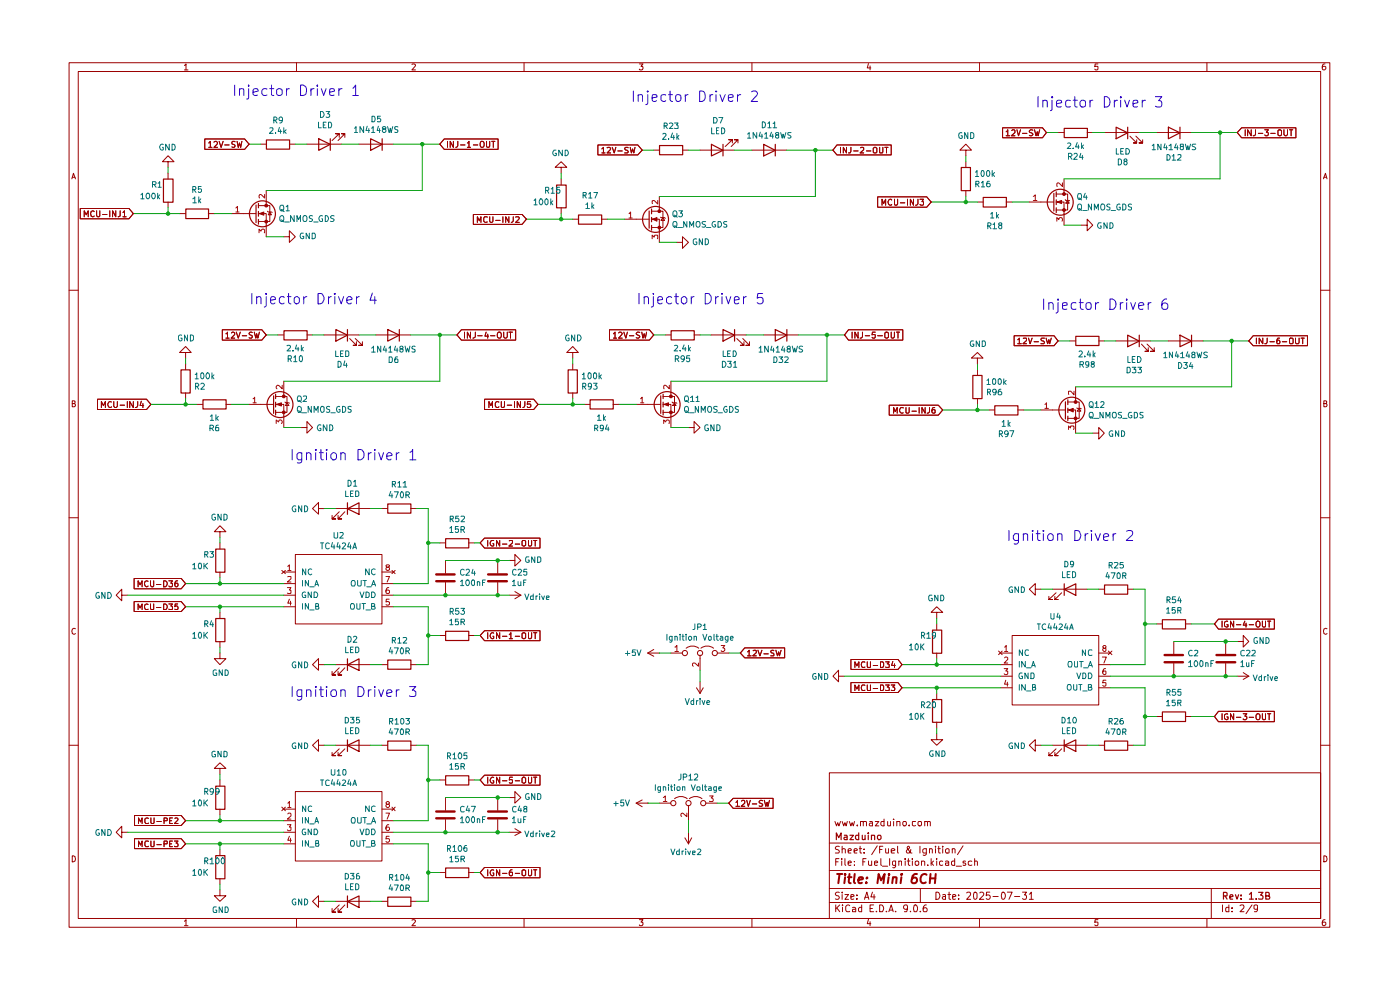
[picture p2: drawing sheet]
<svg xmlns="http://www.w3.org/2000/svg" width="297mm" height="210mm" viewBox="0 0 297 210" stroke-linecap="round" stroke-linejoin="round" font-family="sans-serif">
<g fill="none" stroke="#9b0000" stroke-width=".21">
<path d="M14.7 13.3h267.4v183.4h-267.4zM16.6 15.2h263.6v179.6h-263.6zM39.1 13.9l.4-.3v1.2M39.1 14.8h.8M62.9 13.3v1.9M87.4 13.6h.5l.2 .2-.7 1h.7M111.2 13.3v1.9M135.6 13.6h.8l-.4 .5h.3l.1 .1-.1 .5-.5 .1-.2-.1M159.5 13.3v1.9M184.2 13.5l-.2 .9h.7M184.6 14v.8M207.8 13.3v1.9"/>
<path d="M232.9 13.6h-.6l-.1 .6 .6-.1 .1 .6-.1 .1h-.4l-.2-.1M256 13.3v1.9M281.1 13.6h-.4l-.2 1 .3 .2h.2l.3-.2v-.4l-.2-.1h-.5l-.1 .1M15.2 37.9l.4-1.1 .4 1.1M15.3 37.6h.6M35.6 34.3h1.3l-1.3-1.3-1.1 1.3h1.1v1.2M35.6 36.8v1.1M43.4 29.5h8.5l.9 1.1-.9 1.1h-8.5zM44.3 30.3l.3-.3v1.3M44.3 31.3h.7M45.4 30.2l.5-.2 .2 .2v.4l-.7 .7h.7M46.5 30l.4 1.3 .4-1.3"/>
<path d="M47.7 30.7h.9M49.9 30.1l-.5-.1-.2 .2v.3l.7 .4-.3 .4-.4-.1M50.3 30l.3 1.3 .2-1 .3 1 .2-1.3M55.3 30.6h1.2M61.4 30.6h1.3M65.1 30.6h7.4M72 29.1v-.7h-.8h.8l-1.6 1.4M73.2 29.1v-.7h-.7h.7l-1.5 1.4M280.8 37.9l.4-1.1 .3 1.1M280.8 37.6h.6M35.6 42.9v1.1M38.1 45.3h1.3"/>
<path d="M44.2 45.3h1.3M51.6 45.3h2.7M54.8 43.6h2.4v3.4h-2.4M14.7 61.6h1.9M280.2 61.6h1.9M15.3 85.6h.5l.1-.2v-.3l-.6-.1v1.3l.6-.1 .1-.3-.2-.3M280.8 85.6h.5l.1-.2v-.3l-.6-.1v1.3l.6-.1 .1-.3-.2-.3M14.7 109.8h1.9M280.2 109.8h1.9M16 133.4l-.2-.1a.65 .65 0 0 0-.6 .6 .65 .65 0 0 0 .6 .6l.2-.1M281.5 133.4l-.2-.1a.65 .65 0 0 0-.6 .6 .65 .65 0 0 0 .6 .6l.2-.1M14.7 158.1h1.9"/>
<path d="M280.2 158.1h1.9M175.9 163.9h104.3v30.9h-104.3zM175.9 178.8h104.3M177.1 174.3l.4 .9 .2-.7 .3 .7 .3-.9M178.1 179.6l-.5-.1-.3 .2v.4l.5 .2 .3 .4-.2 .2h-.7M178.7 174.3l.3 .9 .2-.7 .3 .7 .3-.9M178.7 179.5v1.4M180.2 174.3l.3 .9 .3-.7 .2 .7 .3-.9M181.9 175v.2M182.5 179.5v1.3v.1h.3M182.5 174.3h.6v.9M182.5 174.3v.9"/>
<path d="M183.1 174.4l.1-.1h.5l.1 .9M184.5 174.3h.5l.1 .9M185.1 174.6h-.5l-.2 .2 .2 .4 .5-.1M185.7 174.3h.7l-.7 .9h.7M186.1 179.4l-1.2 1.9M187.3 179.5h-.7v1.4M187.5 174.3h-.5l-.1 .6a.45 .45 0 0 0 .6 .2M187.5 173.7v1.5M188.3 174.3v.8l.4 .1 .2-.2M188.9 174.3v.9M189.6 173.7v.1M189.6 174.3v.9"/>
<path d="M190.3 174.3h.5l.1 .9M190.3 174.3v.9M190.4 179.5v1.3l.2 .1M191.6 174.3h.6l.1 .6-.3 .3h-.2l-.3-.3zM192.9 175v.2M194.2 174.3h-.6v.7l.2 .2 .4-.1M194.8 174.3h.6v.8l-.4 .1-.3-.3zM195.2 179.5v1.4M196.2 174.3h.5l.1 .9M196.2 174.3v.9M196.8 174.4l.1-.1h.4l.1 .9M198.5 179.5v.2"/>
<path d="M199.1 179.5v1.3l.1 .1h.3M200 179.5v.2M204.3 179.4l-1.2 1.9M15.3 181.5a.64 .64 0 0 1 .7 .7 .64 .64 0 0 1-.7 .6zM39.1 195.4l.4-.3v1.3M39.1 196.4h.8M62.9 194.8v1.9M87.4 195.2l.5-.1 .2 .2-.7 1.1h.7M111.2 194.8v1.9M135.6 195.1h.8l-.4 .5h.3l.1 .2-.1 .5-.5 .1-.2-.2M159.5 194.8v1.9M175.9 191.4h104.3"/>
<path d="M175.9 188.5h104.3M175.9 184.7h104.3M177.3 192v1.4M177.3 182.8h.5M177.6 192.6l.5 .8M178 182.1h-.7v1.5M178.1 189.3l-.5-.1-.3 .2v.4l.5 .2 .3 .4-.3 .4-.6-.1M178.1 192l-.8 .8M178.6 182.1v.2M178.6 182.6v1M178.7 189.2v.2M178.7 180.2l.2-.2 .4 .2v.7"/>
<path d="M178.7 189.8v1M178.7 192v.1M178.7 192.5v.9M179.2 189.8h.8l-.8 1h.8M179.2 182.1v1.3l.2 .2M179.9 183.1l.7-.1-.2-.4-.5 .2v.6l.3 .2 .3-.1M179.9 180.5l.7-.1-.2-.4-.5 .2v.6l.1 .1h.5M180.3 192.1l-.5-.1-.4 .3 .1 .9 .2 .2 .6-.1M180.5 190.3l.7-.2-.1-.3h-.6v.9h.6M180.9 192.5h.4l.2 .2v.7h-.6v-.4l.6-.2M181.2 180.5l.7-.1-.1-.3-.4-.1-.2 .2 .1 .7h.5M181.3 183.5v.1"/>
<path d="M181.3 182.7v.1M181.8 190.6v.2M181.8 189.8v.2M182.3 180h.5M182.8 192v1.4h-.5l-.2-.7 .3-.2h.4M183.1 182.8h.4M183.3 180.9h.1M183.3 180.1v.1M183.4 190.8l.5-1.6 .4 1.6M183.5 190.3h.7M183.7 182.1h-.6v1.5M184.2 195l-.2 .9h.7"/>
<path d="M184.2 182.6v.8l.3 .2 .4-.1M184.6 195.5v.9M184.6 192.7h.5M184.9 182.6v1M185.1 189.2l-.4 1.1h1M185.3 192h-.7v1.4h.7M185.4 189.8v1M185.5 183.1l.7-.1-.2-.4-.5 .2v.6l.3 .2 .3-.1M185.9 193.3v.1M186.6 192a.81 .81 0 0 1 .9 .4 .81 .81 0 0 1-.3 1h-.6zM186.6 180.2h.5M186.9 182.1v1.4l.1 .1"/>
<path d="M187.2 183.7h1.1M187.9 180l.1 .9h.5M188 193.3v.1M188.5 180v.9M188.6 193.4l.5-1.4 .4 1.4M188.7 193.1h.7M188.7 182.1v1.5M189.1 180.5l.7-.1-.1-.3-.4-.1-.2 .2 .1 .7h.5M190 193.3v.1M190 182.6v1.2l-.3 .3-.3-.1M190 182.7l-.4-.1-.3 .3 .1 .6h.6M190.7 182.7h.6v.9"/>
<path d="M190.7 182.6v1M192 182.1v.2M192 182.6v1M192.5 182.6h.5M192.5 192.6v.2a.52 .52 0 0 1-.8-.2l.2-.6h.4l.2 .1a1.27 1.27 0 0 1-.2 1.3h-.4M192.7 182.1v1.3l.3 .2M193.1 193.3v.1M193.2 180.2l-.2 .7h-.5l-.2-.4 .7-.7-.2-.3-.3 .1a.46 .46 0 0 0 .2 .7l.5 .6h.3M193.6 182.1v.2M193.6 182.6v1M194 192h.1a.87 .87 0 0 1 .3 1.4l-.5-.1-.1-.8zM194.2 182.7h.6v.8h-.6z"/>
<path d="M195.2 193.3v.1M195.2 188.5v2.9M195.5 182.7l.4-.1 .3 .2v.8M195.5 182.6v1M196.5 192h-.2a1.04 1.04 0 0 0-.3 1.4h.5l.2-.6-.3-.3-.6 .3M196.5 180v1.2a.45 .45 0 0 1-.7 .2M196.5 180.1a.52 .52 0 0 0-.7 .2l.1 .6h.6M196.9 183.5v.1M197.2 180.2l.2-.2 .4 .2v.7M197.2 180v.9M197.5 182.1v1.5M197.6 183.1l.4 .5"/>
<path d="M198 182.6l-.5 .5M198.5 180v.9M198.5 189.2a.77 .77 0 0 1 .9 .8 .77 .77 0 0 1-.9 .8zM198.7 182.1v.2M198.7 182.6v1M199 180h.5M200 189.8h.6v1M200 182.7l-.4-.1-.3 .3 .1 .6h.6M200 180v.9M200.6 190.1l-.7 .2 .3 .5 .4-.1M200.6 182.7l.4-.1 .3 .2v.8M200.6 180.3a.45 .45 0 0 1 .7-.1v.7h-.6z"/>
<path d="M201.1 189.8h.6M201.3 183l-.7 .1v.4h.7M201.3 189.2v1.5l.4 .1M202 180.2l.2-.2 .4 .2v.7M202 180v.9M202.1 190.3l.7-.2-.1-.3h-.6v.9h.6M202.5 182.7l-.4-.1-.2 .3v.6h.6M202.5 182.1v1.5M202.9 183.7h1.1M203.4 190.6v.2M203.4 189.8v.2M204.8 182.7h-.5v.4h.4l.2 .3-.2 .2-.4-.1"/>
<path d="M205.1 189.4l.6-.2 .2 .4-.1 .3-.7 .9h.8M206.2 182.7l-.5-.1-.3 .3 .1 .6h.7M206.6 189.4l.3-.2 .4 .4v.8l-.4 .4a.99 .99 0 0 1-.3-1.4zM206.8 182.7l.4-.1 .2 .2v.8M206.8 182.1v1.5M207.8 194.8v1.9M207.9 189.4l.1-.2h.4l.3 .5-.9 1.1h.9M210 189.2h-.7l-.1 .8 .6-.2 .3 .3-.1 .5-.2 .2-.6-.2M210.7 190.2h1.1M212.5 189.4l.3-.2a.82 .82 0 0 1 .5 .8 .82 .82 0 0 1-.5 .8l-.3-.2-.1-.4zM213.7 189.2h1l-.7 1.6M215.2 190.2h1.1"/>
<path d="M216.9 189.2h.9l-.5 .6 .5 .3-.1 .6-.6 .1-.2-.2M218.4 189.7l.4-.5v1.6M218.4 190.8h.8M232.9 195.1h-.6l-.1 .6 .6-.1 .1 .6-.1 .2h-.4l-.2-.2M256 194.8v1.9M257 188.5v6.3M259.3 192v1.4M260.7 192v1.4h-.6v-.9h.6M261.4 193.3v.1M261.4 192.5v.2M263.1 192.1l.6-.1 .2 .3-.1 .3-.7 .8h.8M265.6 192l-1.3 1.8"/>
<path d="M266.8 192.6l-.3 .3-.4-.1-.1-.7 .3-.1 .5 .1v1l-.3 .3h-.4M280.8 181.5a.64 .64 0 0 1 .7 .7 .64 .64 0 0 1-.7 .6zM281.1 195.1l-.4 .1-.2 .9 .3 .3h.2l.3-.3v-.3l-.2-.2h-.5l-.1 .2"/>
</g>
<g fill="none" stroke="#9b0000" stroke-width=".25">
<path d="M34.7 38h2v4.9h-2zM56.5 29.7h4.9v1.9h-4.9zM67.6 29.4l2.5 1.2-2.5 1.3zM70.1 29.4v2.5M39.4 44.3h4.8v2.1h-4.8zM54.3 43.5v3.7M54.8 43.2v.9M54.8 44.8v1.1M54.8 46.5v1.1M177.4 178.1v-1.4l.5 1 .5-1v1.4M179.1 177.2h.5l.1 .9M179.7 177.5l-.6 .1-.1 .2 .2 .3 .5-.1"/>
<path d="M180.3 177.2h.8l-.8 .9h.8M182.2 177.2h-.5l-.2 .7a.45 .45 0 0 0 .7 .1M182.2 176.7v1.4M182.9 177.2v.8l.4 .1 .2-.2M183.5 177.2v.9M184.2 176.7v.1M184.2 177.2v.9M184.9 177.3l.6-.1 .1 .9M184.9 177.2v.9M186.2 177.3l.5-.1 .2 .2v.5l-.2 .2h-.3l-.3-.2zM259.6 190h.6l.1-.5-.2-.2h-.5v1.4M259.9 190l.4 .7"/>
<path d="M260.9 190.3l.7-.2-.2-.3-.4 .1-.1 .7 .1 .1h.5M262.1 189.8l.3 .9 .4-.9M263.3 190.6v.1M263.3 189.9v.1M265.1 189.7l.4-.4v1.4M265.1 190.7h.8M266.5 190.6v.1M267 189.3h.9l-.5 .6h.3l.2 .2-.1 .5h-.8M268.5 190h.7l.1-.4-.3-.3h-.5v1.4l.8-.1 .1-.3-.4-.3"/>
</g>
<g fill="none" stroke="#9b0000" stroke-width=".42">
<path d="M177.6 185.4h1.1M178.1 185.4l-.3 1.9M179.3 185.4v.2M179.3 186.1l-.2 1.2M179.9 186.1h.7M180.2 185.4l-.2 1.6 .1 .3h.4M181.3 185.4l-.2 1.6 .3 .3M182.1 186.7l.9-.2v-.3a.6 .6 0 0 0-.8 .1v1h.6M183.8 187.2v.1M183.9 186.2h.1l-.1 .1v-.1v.1M186.1 187.3l.3-1.9 .5 1.3 .8-1.3-.3 1.9M188.5 186.1l-.2 1.2"/>
<path d="M188.6 185.4v.2M189.4 186.2l.3-.1 .5 .1-.1 1.1M189.4 186.1l-.1 1.2M191.2 186.1l-.1 1.2M191.3 185.4l-.2 .1h.3l-.1-.1-.1 .2M194.5 185.4a.83 .83 0 0 0-1 .8l-.2 .7 .4 .4h.6l.2-.4-.1-.7a.65 .65 0 0 0-1 .3M196.6 185.6l-.1-.1a.85 .85 0 0 0-1.2 .7v.6a.66 .66 0 0 0 1.1 .4M197.3 186.3h1.1M197.4 185.4l-.2 1.9M198.5 185.4l-.2 1.9"/>
</g>
<path d="M55 45.3l1-.3v.6z" fill="#9b0000"/>
<path d="M55 45.3l1-.3v.6zM56.5 42.9v.7" fill="none" stroke="#9b0000" stroke-width=".21"/>
<circle cx="55.7" cy="45.4" r="2.75" fill="none" stroke="#9b0000" stroke-width=".25"/>
<path d="M56.3 43.4h.4v.4h-.4z" fill="#9b0000"/>
<path d="M56.3 43.4h.4v.4h-.4z" fill="none" stroke="#9b0000" stroke-width=".21"/>
<path d="M56.3 46.8h.4v.4h-.4z" fill="#9b0000"/>
<g fill="none" stroke="#9b0000" stroke-width=".21">
<path d="M76.1 30.6h7.4M17 44.2h10.4l.9 1.1-.9 1.1h-10.4zM17.9 46v-1.3l.4 .9 .4-.9v1.3M20 44.9l-.3-.2a.65 .65 0 0 0-.5 .7 .65 .65 0 0 0 .5 .6l.3-.2M20.5 44.7v1l.2 .3 .5-.2v-1.1M21.8 45.5h.9M23.3 44.7v1.3M24.6 44.7v1.3l-.7-1.3v1.3M25.5 44.7v1.1l-.4 .2M26.1 45.1l.3-.4v1.3M26.1 46h.7M49.1 45.3h2.5"/>
<path d="M54.8 45.3h1.7v4.9M56.3 46.8h.4v.4h-.4zM56.5 40.4v2.5M56.7 44.8l.2 .2 .8 .1M57.2 45l.4 .6h-.7zM60.2 50.2h1.2v-1.2l1.3 1.2-1.3 1.2v-1.2M39.4 74.8h-1.3l1.3-1.3 1.2 1.3h-1.2v1.2M47.2 69.9h8.3l1 1.1-1 1.1h-8.3zM47.9 70.8h.2l.2-.3v1.2M47.9 71.7h.7M49.1 70.6l.4-.1 .3 .1v.4l-.8 .7h.8M50.1 70.5l.5 1.2 .4-1.2"/>
<path d="M51.4 71.2h.9M53.5 70.5h-.4l-.3 .2 .1 .3 .6 .2v.4l-.2 .1-.5-.1M53.9 70.5l.4 1.2 .1-.9 .3 .9 .3-1.2M58.9 71h1.3M65.1 71h1.2M68.8 71h7.3M74.2 71.8l1.4 1.4h-.7h.7v-.7M75.4 71.8l1.5 1.4h-.8h.8v-.7M79.8 71h7.3M20.7 84.7h10.4l.9 1.1-.9 1.1h-10.4zM21.5 86.5v-1.3l.4 .8 .5-.8v1.3M23.6 85.3l-.2-.1a.65 .65 0 0 0-.5 .6 .65 .65 0 0 0 .5 .7l.2-.2"/>
<path d="M24.1 85.2v1l.3 .3h.2l.3-.3v-1M25.5 85.9h.9M27 85.2v1.3M28.3 85.2v1.3l-.8-1.3v1.3M29.2 85.2v.8l-.2 .4-.3 .1M30 85.1l-.3 .9h.8M30.3 85.6v.9M55.3 85.8h2.7M58.4 84.1h2.5v3.4h-2.5M63.8 90.7h1.3v1.2l1.2-1.2-1.2-1.3v1.3M93.3 134.8h1.2M99.4 134.8h1.3"/>
<path d="M102.8 133.8h11.8v2.1h-11.8l-.9-1.1zM103.5 134.2v1.3M104.7 134.3l-.1-.1a.6 .6 0 0 0-.6 .7 .6 .6 0 0 0 .7 .5v-.4h-.1M106 134.2v1.3l-.7-1.3v1.3M106.6 135h.9M108 134.6l.4-.4v1.3M108 135.5h.7M108 126.3h2.5M109.2 125.5l1.3 .8M109.3 135h.9M110.5 126.3l-1.3 .7M110.7 134.4l.3-.2 .5 .2v.9l-.2 .2-.6-.2z"/>
<path d="M112.1 134.2v1.1l.2 .2h.2l.3-.3v-1M113.2 134.2h.7M113.5 134.2v1.3M93.3 165.5h1.2M94.5 169.2v2.7M94.5 173.8v2.7M99.4 165.5h1.3M102.8 164.4h11.8v2.2h-11.8l-.9-1.1zM103.5 164.9v1.2M104.7 164.9a.54 .54 0 0 0-.6 .1 .54 .54 0 0 0-.1 .6l.4 .5 .3-.1v-.4h-.1M105.6 169.2v2.7M105.6 173.8v2.7"/>
<path d="M106 164.9v1.2l-.7-1.2v1.2M106.6 165.6h.9M108 169.2h1.2v-1.3l1.3 1.3-1.3 1.2v-1.2M108 176.5h2.5M108.7 164.9h-.6l-.1 .6h.7v.5h-.7M109.2 175.8l1.3 .7M109.3 165.6h.9M110.5 176.5l-1.3 .7M111 164.9h.3l.2 .2v.9l-.2 .1-.6-.1v-.9zM112.1 164.9v1.1l.2 .1h.2l.3-.2v-1M113.2 164.9h.7M113.5 164.9v1.2"/>
<path d="M145.3 177.7l.8 1.3M146.1 176.5v2.5M146.7 177.7l-.6 1.3M93.3 185.1h1.2M99.4 185.1h1.3M102.8 184h11.8v2.2h-11.8l-.9-1.1zM103.5 184.5v1.3M104.7 184.6l-.1-.1a.64 .64 0 0 0-.6 .6 .64 .64 0 0 0 .6 .7l.1-.1v-.5h-.1M106 184.5v1.3l-.7-1.3v1.3M106.6 185.3h.9M108.6 184.5h-.2a.93 .93 0 0 0-.3 1.2l.4 .1 .2-.2v-.5l-.6-.1-.1 .2M109.3 185.3h.9"/>
<path d="M110.7 184.7l.3-.2 .5 .2v.9l-.2 .2-.6-.2zM112.1 184.5v1.1l.2 .2h.2l.3-.3v-1M113.2 184.5h.7M113.5 184.5v1.3"/>
</g>
<path d="M50 44.1l.4-.3v1.2M50 45h.7M55 49.4v-.8l.4 .4 .2-.4h.4l.1 .2v.6M56.1 41.2v.8l-.8-.8-.3 .3v.5" fill="none" stroke="#c10000" stroke-width=".21"/>
<g fill="none" stroke="#9b0000" stroke-width=".25">
<path d="M78.6 29.4l2.5 1.2-2.5 1.3zM81.1 29.4v2.5M60.2 70.2h5v1.9h-5zM71.3 69.9l2.4 1.2-2.4 1.3zM73.7 69.9v2.5M82.3 69.9l2.4 1.2-2.4 1.3zM84.7 69.9v2.5M58 84v3.7M58.5 83.6v1M58.5 85.3v1M58.5 87v1M94.5 133.9h4.9v2h-4.9z"/>
<path d="M94.5 164.6h4.9v1.9h-4.9zM94.5 184.1h4.9v2.1h-4.9z"/>
</g>
<path d="M92.5 172.1h3.9M92.5 173.6h3.9M103.6 172.1h3.9M103.6 173.6h3.9" fill="none" stroke="#9b0000" stroke-width=".51"/>
<path d="M58.7 85.8l1-.4v.7z" fill="#9b0000"/>
<path d="M58.7 85.8l1-.4v.7zM60.2 83.3v.8" fill="none" stroke="#9b0000" stroke-width=".21"/>
<circle cx="59.4" cy="85.8" r="2.75" fill="none" stroke="#9b0000" stroke-width=".25"/>
<path d="M60 83.9h.4v.4h-.4z" fill="#9b0000"/>
<path d="M60 83.9h.4v.4h-.4z" fill="none" stroke="#9b0000" stroke-width=".21"/>
<path d="M60 87.3h.4v.4h-.4z" fill="#9b0000"/>
<g fill="none" stroke="#9b0000" stroke-width=".21">
<path d="M94.2 29.5h11.5v2.2h-11.5l-.9-1.1zM94.9 30v1.3M96.2 30v1.3l-.7-1.3v1.3M97.1 30v.9l-.4 .4M97.7 30.7h.9M99.1 30.3h.2l.2-.3v1.3M99.1 31.3h.7M100.4 30.7h1M102.1 30a.46 .46 0 0 1 .6 .4v.4a.46 .46 0 0 1-.6 .5 .86 .86 0 0 1 0-1.3zM103.2 30v1.1l.3 .2 .4-.3v-1M104.3 30h.7M104.7 30v1.3"/>
<path d="M119 35.5h1.2l-1.2-1.2-1.2 1.2h1.2v1.3M119 37.9v1.3M126.8 30.7h8.5l.9 1.1-.9 1.1h-8.5zM127.7 31.6l.3-.3v1.1M127.7 32.4h.7M128.8 31.3h.5l.2 .2-.7 .9h.7M129.9 31.3l.4 1.1 .3-1.1M131.1 32h.9M133.3 31.3h-.7l-.1 .3 .3 .2h.2l.3 .5-.2 .1h-.6M133.7 31.3l.2 1.1 .3-.8 .3 .8 .2-1.1M100.4 45.5h10.3l1 1-1 1.1h-10.3zM101.3 47.2v-1.2l.4 .8 .3-.8v1.2"/>
<path d="M103.4 46.1l-.6-.1-.2 .2v.7a.52 .52 0 0 0 .8 .2M103.9 46v.9a.35 .35 0 0 0 .3 .3 .35 .35 0 0 0 .4-.3v-.9M105.2 46.7h.9M106.7 46v1.2M108 46v1.2l-.7-1.2v1.2M108.9 46v.8l-.4 .4M109.4 46.1l.6-.1 .2 .2-.1 .3-.7 .7h.8M119 44v1.3M121.5 46.5h1.2M127.6 46.5h1.3M135 46.5h2.7M138.2 44.8h2.4v3.5h-2.4"/>
<path d="M39.4 77.2v1.2M97.9 69.9h11.5v2.2h-11.5l-1-1.1zM98.6 70.5v1.2M99.8 70.5v1.2l-.7-1.2v1.2M100.8 70.5v.9l-.5 .3M101.4 71.2h.9M103.1 70.5l-.2 .8h.7M103.5 70.9v.8M104.1 71.2h.9M105.6 70.6l.5-.1a.86 .86 0 0 1 0 1.2 .46 .46 0 0 1-.6-.4zM106.9 70.5v1l.2 .2h.3l.2-.2v-1M108 70.5h.7"/>
<path d="M108.3 70.5v1.2M121.5 74.8h-1.3l1.3-1.3 1.2 1.3h-1.2v1.2M121.5 77.2v1.2M39.4 83.3v1.2M41.7 85.8h1.3M47.9 85.8h1.2M52.8 85.8h2.5M58.4 85.8h1.8v4.9M60 87.3h.4v.4h-.4zM60.2 80.9v2.4M60.5 85.3v.1l.9 .1M60.9 85.4l.4 .6h-.8z"/>
<path d="M102.8 84.7h10.4l.9 1.1-.9 1.1h-10.4zM103.7 86.5v-1.3l.4 .8 .4-.8v1.3M105.8 85.3l-.4-.1-.2 .2v.8a.37 .37 0 0 0 .3 .3 .37 .37 0 0 0 .3-.2M106.3 85.2v1.1l.3 .2 .4-.3v-1M107.6 85.9h.9M109.1 85.2v1.3M110.4 85.2v1.3l-.7-1.3v1.3M111.3 85.2v.8l-.1 .4-.3 .1M112.5 85.2h-.6l-.1 .6 .6-.1 .2 .2v.3l-.2 .3h-.4l-.2-.2M121.5 83.3v1.2M124 85.8h1.1M130.1 85.8h1.2"/>
<path d="M46.7 112.8h1.2l-1.2-1.3-1.2 1.3h1.2v1.2M46.7 115.2v1.2M62.7 117.6h18.3v14.7h-18.3zM67.6 107.9v-1.3l-1.3 1.3 1.3 1.2v-1.2h1.2M71.2 107.9h7.4M72 108.6l-1.6 1.5h.8h-.8v-.8M73.2 108.6l-1.5 1.5h.8h-.8v-.8M81 107.9h1.2M87.1 107.9h1.3M93.3 115.2h1.2M94.5 118.9v2.7M99.4 115.2h1.3"/>
<path d="M102.8 114.1h11.8v2.2h-11.8l-.9-1.1zM103.5 114.7v1.1M104.7 114.7h-.5a.61 .61 0 0 0-.2 .7 .61 .61 0 0 0 .7 .4v-.5h-.1M105.6 118.9v2.7M106 114.7v1.1l-.7-1.1v1.1M106.6 115.4h.9M108 114.7h.6l.1 .5-.7 .6h.7M108 118.9h1.2v-1.3l1.3 1.3-1.3 1.2v-1.2M109.3 115.4h.9M110.7 114.8l.2-.1h.4l.2 .1v.9l-.2 .1-.6-.1zM112.1 114.7v1.1h.2h.2l.3-.2v-.9M113.2 114.7h.7"/>
<path d="M113.5 114.7v1.1M25.8 126.3v-1.3l-1.2 1.3 1.2 1.1v-1.1h1.3M28.5 127.6h9.9l1 1.1-1 1h-9.9zM28.5 122.7h9.9l1 1.1-1 1.1h-9.9zM29.3 129.3v-1.2l.4 .9 .4-.9v1.2M29.3 124.5v-1.3l.4 .8 .4-.8v1.3M31.4 128.2l-.2-.1a.67 .67 0 0 0-.5 .5 .67 .67 0 0 0 .2 .7l.5-.1M31.4 123.3l-.2-.1a.6 .6 0 0 0-.5 .7 .6 .6 0 0 0 .6 .5l.1-.1M31.9 128.1v1l.2 .2 .5-.1v-1.1M31.9 123.2v1l.3 .3 .4-.2v-1.1M33.2 128.9h.9M33.2 124h.9"/>
<path d="M34.7 128.1a.66 .66 0 0 1 .7 .4 .66 .66 0 0 1-.2 .8h-.5zM34.7 123.2a.65 .65 0 0 1 .8 .6 .65 .65 0 0 1-.8 .7zM35.8 128.1h.8l-.4 .4 .4 .2v.5h-.8M35.8 123.2h.8l-.4 .5 .4 .1v.5l-.2 .2h-.4l-.2-.2M37.7 128.1h-.5l-.1 .6 .2-.2 .4 .1v.7l-.6-.1M37.7 123.2l-.4 .1-.2 .4 .1 .7h.5v-.7h-.5l-.1 .2M46.7 138.5v1.2h1.2l-1.2 1.3-1.2-1.3h1.2M46.7 121.3v1.2M46.7 129.9v1.3M46.7 136.1v1.2M59.8 121l.7 .7M60.2 121.3h2.5"/>
<path d="M60.2 123.8h2.5M60.2 126.3h2.5M60.2 128.7h2.5M60.5 121l-.7 .7M81 121.3h2.5M81 123.8h2.5M81 126.3h2.5M81 128.7h2.5M83.1 121l.7 .7M83.8 121l-.7 .7M94.5 123.5v2.8M105.6 123.5v2.8"/>
<path d="M67.6 158.1v-1.2l-1.3 1.2 1.3 1.3v-1.3h1.2M67.6 141v-1.3l-1.3 1.3 1.3 1.2v-1.2h1.2M71.2 158.1h7.4M71.2 141h7.4M72 158.8l-1.6 1.5h.8h-.8v-.7M72 141.7l-1.6 1.5h.8h-.8v-.8M73.2 158.8l-1.5 1.5h.8h-.8v-.7M73.2 141.7l-1.5 1.5h.8h-.8v-.8M81 158.1h1.2M81 141h1.2M87.1 158.1h1.3M87.1 141h1.3"/>
<path d="M25.8 176.5v-1.2l-1.2 1.2 1.2 1.2v-1.2h1.3M28.5 177.9h9.9l1 1.1-1 1h-9.9zM28.5 173h9.9l1 1.1-1 1h-9.9zM29.4 179.6v-1.2l.4 .9 .3-.9v1.2M29.4 174.7v-1.2l.4 .8 .3-.8v1.2M31.5 178.5l-.6-.1-.2 .3v.6l.2 .3 .6-.1M31.5 173.6h-.1a.46 .46 0 0 0-.7 .1v.7l.2 .3 .6-.1M32 178.4l.1 1.2h.5l.1-.2v-1M32 173.5l.1 1.2h.5l.1-.2v-1M33.3 179.2h.9M33.3 174.3h.9M34.8 179h.6l.1-.5-.7-.1v1.2"/>
<path d="M34.8 174.1h.6l.1-.5-.7-.1v1.2M36 174.1h.4M36 179h.4M36.6 178.4h-.6v1.2h.6M36.6 173.5h-.6v1.2h.6M37 178.4h.8l-.5 .4 .5 .3-.1 .5-.7-.1M37.1 173.6l.4-.1 .3 .3-.8 .9h.8M46.7 163h1.2l-1.2-1.2-1.2 1.2h1.2v1.3M46.7 165.5v1.2M46.7 171.6v1.2M59.8 171.2l.7 .8M60.2 171.6h2.5"/>
<path d="M60.2 174.1h2.5M60.2 176.5h2.5M60.2 179h2.5M60.5 171.2l-.7 .8M62.7 167.9h18.3v14.7h-18.3zM81 171.6h2.5M81 174.1h2.5M81 176.5h2.5M81 179h2.5M83.1 171.2l.7 .8M83.8 171.2l-.7 .8M46.7 188.7v1.3h1.2l-1.2 1.2-1.2-1.2h1.2"/>
<path d="M46.7 180.2v1.3M46.7 186.4v1.1M67.6 191.2v-1.2l-1.3 1.2 1.3 1.3v-1.3h1.2M71.2 191.2h7.4M72 192l-1.6 1.5h.8h-.8v-.8M73.2 192l-1.5 1.5h.8h-.8v-.8M81 191.2h1.2M87.1 191.2h1.3"/>
</g>
<g fill="none" stroke="#c10000" stroke-width=".21">
<path d="M53.7 84.6l.3-.3v1.1M53.7 85.4h.7M58.6 89.8v-.7l.5 .4 .1-.3 .4-.1 .3 .2v.4l-.2 .1M59.9 81.7v.8l-1-.8-.3 .3v.3l.2 .2M61 124.6h.7l-.3 .6h.3v.6h-.7M61 120.2l.4-.4v1.2M61 122.4l.6-.1 .1 .5-.7 .7h.7M61 121h.7M61.4 127.1l-.4 .8h.8M61.6 127.5v.9M81.9 122.3h.7l-.5 1.2M82.1 120.3l-.2-.3 .1-.2h.5l.1 .3-.2 .2h-.4l-.1 .3 .2 .4h.3l.2-.3-.2-.4"/>
<path d="M82.5 124.6a.72 .72 0 0 0-.6 .6 .72 .72 0 0 0 .2 .7l.5-.1a.42 .42 0 0 0-.1-.5 .42 .42 0 0 0-.5-.1l-.1 .2M82.6 127.1h-.6l-.1 .6h.7v.6h-.7M61 174.9h.7l-.3 .5 .3 .1v.5l-.1 .2h-.5l-.1-.2M61 170.4l.4-.4v1.3M61 172.6l.2-.1h.4l.1 .1v.5l-.7 .6h.7M61 171.3h.7M61.4 177.4l-.4 .8h.8M61.6 177.8v.9M81.9 172.5h.7l-.5 1.2M82.1 170.6l-.2-.3 .2-.3h.3l.2 .4-.7 .4v.2l.2 .3h.3l.2-.3v-.2l-.2-.2M82.5 174.9l-.5 .2-.1 .9 .2 .2h.3l.2-.2-.1-.6h-.5l-.1 .3M82.6 177.4h-.6l-.1 .6 .6-.1 .1 .5-.2 .3h-.4l-.1-.2"/>
</g>
<g fill="none" stroke="#9b0000" stroke-width=".25">
<path d="M118.1 39.3h2v4.8h-2zM122.7 45.6h4.9v2h-4.9zM137.7 44.8v3.6M138.2 44.3v1.1M138.2 46.1v.9M138.2 47.8v1M38.4 78.5h1.9v4.9h-1.9zM120.5 78.5h2v4.9h-2zM43.1 84.8h4.9v2h-4.9zM125.2 84.8h4.9v2h-4.9zM45.8 116.5h1.9v4.9h-1.9zM73.7 107.9l2.5-1.2v2.4z"/>
<path d="M73.7 106.7v2.4M82.3 106.9h4.9v2h-4.9zM94.5 114.3h4.9v1.9h-4.9zM45.8 131.2h1.9v4.9h-1.9zM73.7 139.8v2.4M73.7 158.1l2.5-1.2v2.5zM73.7 141l2.5-1.2v2.4zM73.7 156.9v2.5M82.3 157.2h4.9v1.9h-4.9zM82.3 140h4.9v2h-4.9zM45.8 166.8h1.9v4.9h-1.9zM45.8 181.5h1.9v4.9h-1.9z"/>
<path d="M73.7 191.2l2.5-1.2v2.5zM73.7 190v2.5M82.3 190.3h4.9v1.9h-4.9z"/>
</g>
<g fill="none" stroke="#007070" stroke-width=".21">
<path d="M64.2 123.1v1.2M64.2 128v1.2M64.8 125.7l-.1-.1a.66 .66 0 0 0-.6 .4 .66 .66 0 0 0 .3 .8l.5-.1v-.4h-.3M64.9 120.7v1.2l-.7-1.2v1.2M65.5 123.1v1.2l-.7-1.2v1.2M65.5 128v1.2l-.7-1.2v1.2M65.7 124.5h.9M65.7 129.4h.9M66 125.6v1.2l-.6-1.2v1.2M66.1 120.7h-.2a.6 .6 0 0 0-.5 .6 .6 .6 0 0 0 .6 .5h.1M66.6 125.6a.66 .66 0 0 1 .8 .4 .66 .66 0 0 1-.3 .8h-.5zM66.8 124.3l.3-1.2 .5 1.2"/>
<path d="M66.9 124h.6M67 128.6h.4l.2-.1v-.4l-.6-.1v1.2h.6l.1-.3-.3-.3M74.4 128.2l.5-.2a.86 .86 0 0 1 .1 1.2h-.5l-.2-.3zM74.6 123.3l.5-.2a.86 .86 0 0 1 .1 1.2h-.5l-.2-.3zM75.7 128v1l.2 .2 .5-.1v-1.1M75.9 123.1v1l.1 .2h.5l.1-.2v-1M76.4 125.6l.4 1.2 .4-1.2M76.8 128h.8M77 123.1h.7M77.1 128v1.2M77.4 123.1v1.2M77.6 125.6l.7 .2v.7l-.2 .3h-.5z"/>
<path d="M77.6 129.4h1M77.8 124.5h.9M78.3 120.7v1.2l-.7-1.2v1.2M78.8 124.3l.5-1.2 .4 1.2M78.8 125.6a.66 .66 0 0 1 .8 .4 .66 .66 0 0 1-.3 .8h-.5zM78.8 128.6l.6-.1v-.4l-.6-.1v1.2h.6l.2-.3-.3-.3M79 124h.6M79.6 120.7h-.3l-.5 .2v.7l.5 .3 .3-.1M64.2 173.4v1.2M64.2 178.3v1.2M64.8 175.9a.66 .66 0 0 0-.7 .4 .66 .66 0 0 0 .3 .8l.5-.1v-.5h-.3M64.9 171v1.1l-.7-1.1v1.1"/>
<path d="M65.5 173.4v1.2l-.7-1.2v1.2M65.5 178.3v1.2l-.7-1.2v1.2M65.7 174.8h.9M65.7 179.7h.9M66 175.9v1.2l-.6-1.2v1.2M66.1 171h-.2a.67 .67 0 0 0-.5 .5 .67 .67 0 0 0 .2 .6h.5M66.6 175.9h.5l.2 .2 .1 .4-.3 .6h-.5zM66.8 174.6l.3-1.2 .5 1.2M66.9 174.3h.6M67 178.9h.4l.2-.2-.1-.4h-.5v1.2h.6l.1-.4-.3-.2M74.5 178.3h.5l.1 .2 .1 .6-.2 .4h-.5l-.1-.2-.1-.6zM74.6 173.6l.5-.2a.86 .86 0 0 1 .1 1.2h-.5l-.2-.4z"/>
<path d="M75.7 178.3v1l.2 .2 .5-.1v-1.1M75.9 173.4v1l.1 .2h.5l.1-.2v-1M76.4 175.9l.4 1.2 .4-1.2M76.8 178.3h.8M77 173.4h.7M77.1 178.3v1.2M77.4 173.4v1.2M77.6 175.9h.5l.2 .2v.7l-.2 .3h-.5zM77.6 179.7h1M77.8 174.8h.9M78.3 171v1.1l-.7-1.1v1.1M78.8 174.6l.5-1.2 .4 1.2"/>
<path d="M78.8 175.9h.5l.2 .2 .1 .4-.3 .6h-.5zM78.8 178.9l.6-.1v-.5h-.6v1.2h.6l.2-.4-.3-.2M79 174.3h.6M79.6 171h-.3l-.5 .2v.7l.3 .2h.5"/>
</g>
<path d="M92.5 121.8h3.9M92.5 123.3h3.9M103.6 121.8h3.9M103.6 123.3h3.9" fill="none" stroke="#9b0000" stroke-width=".51"/>
<path d="M138.4 46.5l1-.3v.7z" fill="#9b0000"/>
<path d="M138.4 46.5l1-.3v.7zM139.9 44v.8" fill="none" stroke="#9b0000" stroke-width=".21"/>
<circle cx="139.1" cy="46.5" r="2.75" fill="none" stroke="#9b0000" stroke-width=".25"/>
<path d="M139.7 44.6h.4v.4h-.4z" fill="#9b0000"/>
<path d="M139.7 44.6h.4v.4h-.4z" fill="none" stroke="#9b0000" stroke-width=".21"/>
<path d="M139.7 48.1h.4v.4h-.4z" fill="#9b0000"/>
<g fill="none" stroke="#9b0000" stroke-width=".21">
<path d="M132.5 46.5h2.5M138.2 46.5h1.7v4.9M139.7 48.1h.4v.4h-.4zM139.9 41.7v2.3M140.1 46.1l.9 .1 .1 .1M140.6 46.2l.4 .5h-.8zM143.6 51.4h1.2v-1.2l1.3 1.2-1.3 1.3v-1.3M129.3 69.9h8.5l.9 1.1-.9 1.1h-8.5zM130.1 70.8l.4-.3v1.2M130.1 71.7h.7M131.2 70.6l.2-.1h.3l.3 .2-.8 1h.8M132.3 70.5l.5 1.2 .3-1.2"/>
<path d="M133.5 71.2h1M135.7 70.5h-.5l-.2 .2v.3l.7 .4-.2 .3-.5-.1M136.1 70.5l.3 1.2 .3-.9 .2 .9 .3-1.2M141.1 71h1.2M147.2 71h1.3M150.9 71h7.3M156.3 71.8l1.5 1.4h-.7h.7v-.7M157.6 71.8l1.4 1.4h-.8h.8v-.7M162 71h7.3M137.4 85.8h2.7M140.6 84.1h2.5v3.4h-2.5"/>
</g>
<path d="M133.4 45.3l.4-.3v1.2M133.4 46.2h.7M138.4 50.6v-.7l.4 .4 .1-.4h.6v.7M139.5 42.5v.8l-.8-.8-.3 .1v.6" fill="none" stroke="#c10000" stroke-width=".21"/>
<path d="M142.4 70.2h4.9v1.9h-4.9zM153.4 69.9l2.4 1.2-2.4 1.3zM155.8 69.9v2.5M164.5 69.9l2.4 1.2-2.4 1.3zM166.9 69.9v2.5M140.2 84v3.7M140.7 83.6v1M140.7 85.3v1M140.7 87v1" fill="none" stroke="#9b0000" stroke-width=".25"/>
<path d="M140.9 85.8l.9-.4v.7z" fill="#9b0000"/>
<path d="M140.9 85.8l.9-.4v.7zM142.3 83.3v.8" fill="none" stroke="#9b0000" stroke-width=".21"/>
<circle cx="141.5" cy="85.8" r="2.75" fill="none" stroke="#9b0000" stroke-width=".25"/>
<path d="M142.1 83.9h.4v.4h-.4z" fill="#9b0000"/>
<path d="M142.1 83.9h.4v.4h-.4z" fill="none" stroke="#9b0000" stroke-width=".21"/>
<path d="M142.1 87.3h.4v.4h-.4z" fill="#9b0000"/>
<g fill="none" stroke="#9b0000" stroke-width=".21">
<path d="M138.7 31.8h1.2M144.8 31.8h1.3M148.5 31.8h7.3M155.4 30.3v-.7h-.8h.8l-1.6 1.5M156.6 30.3v-.7h-.8h.8l-1.5 1.5M159.5 31.8h7.4M177.6 30.7h11.5v2.2h-11.5l-.9-1.1zM178.3 31.3v1.1M179.6 31.3v1.1l-.7-1.1v1.1M180.5 31.3v.8l-.2 .3h-.3M181.1 32h.9M182.5 31.3h.7v.5l-.7 .6h.7"/>
<path d="M183.8 32h.9M185.3 31.4l.2-.1 .5 .1v.9l-.2 .1h-.4l-.1-.1zM186.6 31.3l.1 1.1h.5l.1-.1v-1M187.7 31.3h.7M188 31.3v1.1M180 69.9h11.5v2.2h-11.5l-.8-1.1zM180.8 70.5v1.2M182 70.5v1.2l-.6-1.2v1.2M183 70.5v.9l-.2 .2-.3 .1M183.6 71.2h.9M185.7 70.5h-.6l-.1 .5h.6l.1 .6-.2 .1h-.3l-.2-.1M186.2 71.2h1"/>
<path d="M187.7 70.6l.3-.1 .5 .1v1l-.3 .1-.5-.1zM189.1 70.5v1.1l.1 .1h.3l.2-.2v-1M190.2 70.5h.6M190.5 70.5v1.2M207.4 76h-1.3l1.3-1.2 1.1 1.2h-1.1v1.2M207.4 78.4v1.2M215.1 71.2h8.5l.9 1.1-.9 1h-8.5zM215.9 72.1l.3-.4v1.2M215.9 72.9h.8M217.1 71.8l.6-.1 .1 .5-.8 .7h.8M218.2 71.7l.3 1.2 .5-1.2M219.4 72.5h.9"/>
<path d="M221.6 71.7l-.7 .1-.1 .3 .3 .2h.2l.3 .4-.2 .2h-.6M221.9 71.7l.4 1.2 .2-.8 .2 .8 .3-1.2M236.7 72.3h7.4M242.2 73l1.4 1.5h-.7h.7v-.7M243.3 73l1.6 1.5h-.8h.8v-.7M247.8 72.3h7.4M135 85.8h2.4M140.6 85.8h1.7v4.9M142.1 87.3h.4v.4h-.4zM142.3 80.9v2.4M142.6 85.3l.1 .1 .9 .1M143.1 85.4l.3 .6h-.7z"/>
<path d="M146.1 90.7h1.1v1.2l1.3-1.2-1.3-1.3v1.3M188.6 85.9h10.5l.9 1.1-.9 1.1h-10.5zM189.6 87.6v-1.1l.3 .8 .4-.8v1.1M191.6 86.5h-.5a.61 .61 0 0 0-.2 .7 .61 .61 0 0 0 .7 .4M192.2 86.5v1.1h.2h.2l.3-.2v-.9M193.5 87.2h.9M195 86.5v1.1M196.3 86.5v1.1l-.7-1.1v1.1M197.2 86.5v.8l-.2 .3h-.3M198.3 86.5h-.4l-.2 .9 .3 .2h.4v-.6l-.4-.1-.3 .2M207.4 84.5v1.3M209.8 87h1.2"/>
<path d="M215.9 87h1.3M223.3 87h2.7M226.5 85.3h2.4v3.4h-2.4M137.4 138.5l1.3 .7M137.4 138.5h2.5M138.7 137.8l-1.3 .7M139.9 138.5h.1M142.3 138.5h2.5M145.6 137.5a2.17 2.17 0 0 1 2.6 0M148.5 139v3.2M148.7 137.5a2.17 2.17 0 0 1 2.7 0M152.2 138.5h2.4"/>
<path d="M158 137.4h8.5v2.1h-8.5l-.9-1zM158.6 138.3l.3-.4v1.2M158.6 139.1h.7M159.8 138h.6v.4l-.7 .7h.7M160.8 137.9l.4 1.2 .4-1.2M162.1 138.7h.9M164.2 138l-.4-.1-.3 .3 .3 .3 .4 .2v.3l-.7 .1M164.6 137.9l.3 1.2 .3-.8 .2 .8 .3-1.2M180.5 139.9h10l.9 1.1-.9 1h-10zM198.7 129.9h1.3l-1.3-1.2-1.2 1.2h1.2v1.3M198.7 132.3v1.3M198.7 138.5v1.2"/>
<path d="M147.7 145.9l.8 1.2M148.5 144.6v2.5M149.2 145.9l-.7 1.2M177.9 143.4v-1.2l-1.2 1.2 1.2 1.2v-1.2h1.3M180.5 144.8h10l.9 1.1-.9 1h-10zM181.4 146.5v-1.2l.4 .8 .4-.8v1.2M181.4 141.6v-1.2l.4 .8 .4-.8v1.2M183.5 145.4l-.1-.1a.66 .66 0 0 0-.7 .4 .66 .66 0 0 0 .3 .8l.5-.1M183.5 140.5l-.1-.1a.66 .66 0 0 0-.7 .4 .66 .66 0 0 0 .3 .8l.5-.1M184 145.3l.1 1.2 .6-.1v-1.1M184 140.4l.1 1.2 .6-.1v-1.1M185.3 146.1h.9"/>
<path d="M185.3 141.2h.9M186.8 145.3h.5l.2 .3v.6l-.2 .3h-.5zM186.8 140.4h.5l.2 .2v.7l-.2 .3h-.5zM187.9 145.3h.7l-.4 .4 .4 .2v.5h-.7M187.9 140.4h.7l-.4 .4 .4 .2v.5h-.7M189.1 145.3h.7l-.4 .4 .4 .3-.1 .5-.6-.1M189.4 140.3l-.2 .9h.7M189.7 140.8v.8M198.7 155.6v1.3h1.3l-1.3 1.2-1.2-1.2h1.2M198.7 147.1v1.2M198.7 153.2v1.2M219.6 158.1v-1.2l-1.2 1.2 1.2 1.3v-1.3h1.2"/>
<path d="M223.3 158.1h7.3M224 158.8l-1.5 1.5h.8h-.8v-.7M225.2 158.8l-1.4 1.5h.7h-.7v-.7M233.1 158.1h1.2M239.2 158.1h1.3M135 170.4l1.2 .7M135 170.4h2.4M136.2 169.7l-1.2 .7M137.4 170.4h.1M139.9 170.4h2.4M143.1 169.4a2.17 2.17 0 0 1 2.7 0M146.1 170.9v3.2"/>
<path d="M146.2 169.4a2.17 2.17 0 0 1 2.7 0M149.7 170.4h2.5M155.5 169.3h8.5v2.2h-8.5l-.9-1.1zM156.1 170.2l.4-.4v1.2M156.1 171h.8M157.3 169.9l.2-.1h.3l.2 .1v.5l-.8 .6h.8M158.4 169.8l.4 1.2 .4-1.2M159.6 170.5h.9M161.8 169.9l-.5-.1-.3 .2 .2 .4 .5 .1v.5h-.7M162.1 169.8l.4 1.2 .2-.8 .2 .8 .3-1.2"/>
<circle cx="145.3" cy="138.5" r=".55"/>
<circle cx="148.5" cy="138.5" r=".55"/>
<circle cx="151.6" cy="138.5" r=".55"/>
<circle cx="142.8" cy="170.4" r=".55"/>
<circle cx="146.1" cy="170.4" r=".55"/>
<circle cx="149.2" cy="170.4" r=".55"/>
</g>
<path d="M135.9 84.6l.3-.3v1.1M135.9 85.4h.7M140.8 89.8v-.7l.4 .4 .3-.4 .4 .1v.6M142 81.7v.8l-.9-.8-.3 .2 .1 .6M143.2 137.3l.4-.4v1.3M143.2 138.2h.7M153 136.9h.8l-.5 .5 .4 .1 .1 .4-.3 .3h-.3l-.2-.2M148.2 140.6v.7l-.8-.7h-.3l-.2 .2v.4l.2 .1M140.7 169.2l.4-.4v1.2M140.7 170h.8M145.7 172.5v.7l-.9-.7-.4 .2 .2 .5M150.5 168.8h.8l-.4 .5 .4 .2v.4l-.2 .1-.6-.1" fill="none" stroke="#c10000" stroke-width=".21"/>
<g fill="none" stroke="#9b0000" stroke-width=".25">
<path d="M139.9 30.9h4.9v1.9h-4.9zM150.9 30.6l2.5 1.3-2.5 1.2zM153.4 30.6v2.5M162 30.6l2.5 1.3-2.5 1.2zM164.5 30.6v2.5M206.4 79.6h1.9v5h-1.9zM239.2 71.1l2.5 1.3-2.5 1.1zM241.7 71.1v2.4M250.3 71.1l2.5 1.3-2.5 1.1zM252.8 71.1v2.4M211 86.1h4.9v1.9h-4.9zM226 85.2v3.7"/>
<path d="M226.5 84.8v1M226.5 86.6v.9M226.5 88.3v.9M197.8 133.7h2v4.9h-2zM197.8 148.4h2v4.8h-2zM225.8 158.1l2.4-1.2v2.5zM225.8 156.9v2.5M234.3 157.2h4.9v1.9h-4.9z"/>
</g>
<path d="M226.7 87l1-.4v.8z" fill="#9b0000"/>
<path d="M226.7 87l1-.4v.8zM228.2 84.5v.8" fill="none" stroke="#9b0000" stroke-width=".21"/>
<circle cx="227.4" cy="87" r="2.75" fill="none" stroke="#9b0000" stroke-width=".25"/>
<path d="M228 85.1h.4v.4h-.4z" fill="#9b0000"/>
<path d="M228 85.1h.4v.4h-.4z" fill="none" stroke="#9b0000" stroke-width=".21"/>
<path d="M228 88.5h.4v.5h-.4z" fill="#9b0000"/>
<g fill="none" stroke="#9b0000" stroke-width=".21">
<path d="M207.4 42.9h1.1M213.4 42.9h1.3M220.8 42.9h2.7M224 41.2h2.5v3.3h-2.5M229.4 47.8h1.2v1.2l1.2-1.2-1.2-1.3v1.3M226.9 72.3h1.3M233.1 72.3h1.2M220.8 87h2.5M226.5 87h1.7v4.9M228 88.5h.4v.5h-.4zM228.2 82.1v2.4M228.4 86.5l1 .2"/>
<path d="M228.9 86.6l.4 .6h-.8zM231.8 91.9h1.3v1.2l1.2-1.2-1.2-1.2v1.2"/>
</g>
<path d="M221.7 85.8l.3-.4v1.2M221.7 86.6h.7M226.7 91.1v-.7l.4 .4 .1-.4h.6v.7M227.8 83v.7l-.6-.7-.5 .1v.6" fill="none" stroke="#c10000" stroke-width=".21"/>
<path d="M208.6 41.9h4.9v2h-4.9zM223.6 41v3.8M224.1 40.7v1M224.1 42.4v1M224.1 44.1v1M228.2 71.3h4.9v2h-4.9z" fill="none" stroke="#9b0000" stroke-width=".25"/>
<path d="M224.3 42.9l.9-.4v.7z" fill="#9b0000"/>
<path d="M224.3 42.9l.9-.4v.7zM225.7 40.4v.8" fill="none" stroke="#9b0000" stroke-width=".21"/>
<circle cx="224.9" cy="42.9" r="2.75" fill="none" stroke="#9b0000" stroke-width=".25"/>
<path d="M225.5 40.9h.4v.5h-.4z" fill="#9b0000"/>
<path d="M225.5 40.9h.4v.5h-.4z" fill="none" stroke="#9b0000" stroke-width=".21"/>
<path d="M225.5 44.3h.4v.5h-.4z" fill="#9b0000"/>
<g fill="none" stroke="#9b0000" stroke-width=".21">
<path d="M43.4 29.5h8.5l.9 1.1-.9 1.1h-8.5zM44.3 30.3l.3-.3v1.3M44.3 31.3h.7M45.4 30.2l.5-.2 .2 .2v.4l-.7 .7h.7M46.5 30l.4 1.3 .4-1.3M47.7 30.7h.9M49.9 30.1l-.5-.1-.2 .2v.3l.7 .4-.3 .4-.4-.1M50.3 30l.3 1.3 .2-1 .3 1 .2-1.3M94.2 29.5h11.5v2.2h-11.5l-.9-1.1zM94.9 30v1.3M96.2 30v1.3l-.7-1.3v1.3M97.1 30v.9l-.4 .4"/>
<path d="M97.7 30.7h.9M99.1 30.3h.2l.2-.3v1.3M99.1 31.3h.7M100.4 30.7h1M102.1 30a.46 .46 0 0 1 .6 .4v.4a.46 .46 0 0 1-.6 .5 .86 .86 0 0 1 0-1.3zM103.2 30v1.1l.3 .2 .4-.3v-1M104.3 30h.7M104.7 30v1.3M126.8 30.7h8.5l.9 1.1-.9 1.1h-8.5zM127.7 31.6l.3-.3v1.1M127.7 32.4h.7M128.8 31.3h.5l.2 .2-.7 .9h.7"/>
<path d="M129.9 31.3l.4 1.1 .3-1.1M131.1 32h.9M133.3 31.3h-.7l-.1 .3 .3 .2h.2l.3 .5-.2 .1h-.6M133.7 31.3l.2 1.1 .3-.8 .3 .8 .2-1.1M177.6 30.7h11.5v2.2h-11.5l-.9-1.1zM178.3 31.3v1.1M179.6 31.3v1.1l-.7-1.1v1.1M180.5 31.3v.8l-.2 .3h-.3M181.1 32h.9M182.5 31.3h.7v.5l-.7 .6h.7M183.8 32h.9M185.3 31.4l.2-.1 .5 .1v.9l-.2 .1h-.4l-.1-.1z"/>
<path d="M186.6 31.3l.1 1.1h.5l.1-.1v-1M187.7 31.3h.7M188 31.3v1.1M204.9 31.8h-1.3l1.3-1.2 1.2 1.2h-1.2v1.2M204.9 34.3v1.2M212.7 27.1h8.5l.8 1-.8 1.1h-8.5zM213.4 28l.4-.5v1.3M213.4 28.8h.8M214.6 27.7l.2-.2h.3l.2 .2v.4l-.7 .7h.7M215.7 27.5l.4 1.3 .4-1.3M216.9 28.3h1M219.1 27.6l-.5-.1-.2 .3 .1 .3 .5 .2 .1 .2-.2 .3-.5-.1"/>
<path d="M219.5 27.5l.3 1.3 .3-.8 .1 .8 .4-1.3M224.5 28.1h1.2M225.7 37.9v2.5M230.6 28.1h1.2M234.3 28.1h7.3M239.7 28.9l1.4 1.4h-.6h.6v-.7M241 28.9l1.4 1.4h-.8h.8v-.7M245.4 28.1h7.3M263.4 27.1h11.5v2.1h-11.5l-.9-1.1zM264.2 27.5v1.3M265.4 27.5v1.3l-.7-1.3v1.3M266.4 27.5v1l-.2 .2-.3 .1"/>
<path d="M267 28.3h.9M268.3 27.5h.8l-.4 .5 .4 .3-.1 .4-.5 .1-.2-.2M269.6 28.3h.9M271.1 27.7l.3-.2 .5 .2v.9l-.3 .2-.5-.2zM272.4 27.5v1l.2 .3h.3l.2-.3v-1M273.6 27.5h.6M273.9 27.5v1.3M17 44.2h10.4l.9 1.1-.9 1.1h-10.4zM17.9 46v-1.3l.4 .9 .4-.9v1.3M20 44.9l-.3-.2a.65 .65 0 0 0-.5 .7 .65 .65 0 0 0 .5 .6l.3-.2M20.5 44.7v1l.2 .3 .5-.2v-1.1M21.8 45.5h.9"/>
<path d="M23.3 44.7v1.3M24.6 44.7v1.3l-.7-1.3v1.3M25.5 44.7v1.1l-.4 .2M26.1 45.1l.3-.4v1.3M26.1 46h.7M100.4 45.5h10.3l1 1-1 1.1h-10.3zM101.3 47.2v-1.2l.4 .8 .3-.8v1.2M103.4 46.1l-.6-.1-.2 .2v.7a.52 .52 0 0 0 .8 .2M103.9 46v.9a.35 .35 0 0 0 .3 .3 .35 .35 0 0 0 .4-.3v-.9M105.2 46.7h.9M106.7 46v1.2M108 46v1.2l-.7-1.2v1.2"/>
<path d="M108.9 46v.8l-.4 .4M109.4 46.1l.6-.1 .2 .2-.1 .3-.7 .7h.8M186.2 41.8h10.4l.9 1.1-.9 1.1h-10.4zM187.1 43.5v-1.2l.4 .9 .4-.9v1.2M189.2 42.4l-.2-.1a.64 .64 0 0 0-.6 .6 .64 .64 0 0 0 .6 .6l.2-.1M189.7 42.3v1.1l.2 .1 .4-.1 .1-.1v-1M191 43h.9M192.5 42.3v1.2M193.8 42.3v1.2l-.7-1.2v1.2M194.7 42.3v.9l-.1 .2-.4 .1M195.2 42.3h.7l-.3 .5 .3 .1v.5l-.1 .1-.6-.1M204.9 40.4v1.3"/>
<path d="M218.4 42.9h2.4M224 42.9h1.7v4.9M225.5 44.3h.4v.5h-.4zM226 42.3l.1 .2 .8 .1M226.5 42.5l.3 .6h-.7zM47.2 69.9h8.3l1 1.1-1 1.1h-8.3zM47.9 70.8h.2l.2-.3v1.2M47.9 71.7h.7M49.1 70.6l.4-.1 .3 .1v.4l-.8 .7h.8M50.1 70.5l.5 1.2 .4-1.2M51.4 71.2h.9M53.5 70.5h-.4l-.3 .2 .1 .3 .6 .2v.4l-.2 .1-.5-.1"/>
<path d="M53.9 70.5l.4 1.2 .1-.9 .3 .9 .3-1.2M97.9 69.9h11.5v2.2h-11.5l-1-1.1zM98.6 70.5v1.2M99.8 70.5v1.2l-.7-1.2v1.2M100.8 70.5v.9l-.5 .3M101.4 71.2h.9M103.1 70.5l-.2 .8h.7M103.5 70.9v.8M104.1 71.2h.9M105.6 70.6l.5-.1a.86 .86 0 0 1 0 1.2 .46 .46 0 0 1-.6-.4zM106.9 70.5v1l.2 .2h.3l.2-.2v-1M108 70.5h.7"/>
<path d="M108.3 70.5v1.2M129.3 69.9h8.5l.9 1.1-.9 1.1h-8.5zM130.1 70.8l.4-.3v1.2M130.1 71.7h.7M131.2 70.6l.2-.1h.3l.3 .2-.8 1h.8M132.3 70.5l.5 1.2 .3-1.2M133.5 71.2h1M135.7 70.5h-.5l-.2 .2v.3l.7 .4-.2 .3-.5-.1M136.1 70.5l.3 1.2 .3-.9 .2 .9 .3-1.2M180 69.9h11.5v2.2h-11.5l-.8-1.1zM180.8 70.5v1.2M182 70.5v1.2l-.6-1.2v1.2"/>
<path d="M183 70.5v.9l-.2 .2-.3 .1M183.6 71.2h.9M185.7 70.5h-.6l-.1 .5h.6l.1 .6-.2 .1h-.3l-.2-.1M186.2 71.2h1M187.7 70.6l.3-.1 .5 .1v1l-.3 .1-.5-.1zM189.1 70.5v1.1l.1 .1h.3l.2-.2v-1M190.2 70.5h.6M190.5 70.5v1.2M215.1 71.2h8.5l.9 1.1-.9 1h-8.5zM215.9 72.1l.3-.4v1.2M215.9 72.9h.8M217.1 71.8l.6-.1 .1 .5-.8 .7h.8"/>
<path d="M218.2 71.7l.3 1.2 .5-1.2M219.4 72.5h.9M221.6 71.7l-.7 .1-.1 .3 .3 .2h.2l.3 .4-.2 .2h-.6M221.9 71.7l.4 1.2 .2-.8 .2 .8 .3-1.2M265.9 71.2h11.5v2.1h-11.5l-1-1zM266.5 71.7v1.2M267.9 71.7v1.2l-.8-1.2v1.2M268.8 71.7v.9l-.1 .3h-.4M269.4 72.5h.9M271.4 71.7h-.3l-.2 .5v.7h.5a.43 .43 0 0 0 .1-.5 .43 .43 0 0 0-.6-.2v.2M272 72.5h1M273.7 71.7h.5l.1 .2v.8l-.1 .2h-.5l-.1-.2v-.8z"/>
<path d="M274.8 71.7v1l.2 .2 .5-.1 .1-1.1M276 71.7h.7M276.4 71.7v1.2M20.7 84.7h10.4l.9 1.1-.9 1.1h-10.4zM21.5 86.5v-1.3l.4 .8 .5-.8v1.3M23.6 85.3l-.2-.1a.65 .65 0 0 0-.5 .6 .65 .65 0 0 0 .5 .7l.2-.2M24.1 85.2v1l.3 .3h.2l.3-.3v-1M25.5 85.9h.9M27 85.2v1.3M28.3 85.2v1.3l-.8-1.3v1.3M29.2 85.2v.8l-.2 .4-.3 .1M30 85.1l-.3 .9h.8"/>
<path d="M30.3 85.6v.9M102.8 84.7h10.4l.9 1.1-.9 1.1h-10.4zM103.7 86.5v-1.3l.4 .8 .4-.8v1.3M105.8 85.3l-.4-.1-.2 .2v.8a.37 .37 0 0 0 .3 .3 .37 .37 0 0 0 .3-.2M106.3 85.2v1.1l.3 .2 .4-.3v-1M107.6 85.9h.9M109.1 85.2v1.3M110.4 85.2v1.3l-.7-1.3v1.3M111.3 85.2v.8l-.1 .4-.3 .1M112.5 85.2h-.6l-.1 .6 .6-.1 .2 .2v.3l-.2 .3h-.4l-.2-.2M188.6 85.9h10.5l.9 1.1-.9 1.1h-10.5zM189.6 87.6v-1.1l.3 .8 .4-.8v1.1"/>
<path d="M191.6 86.5h-.5a.61 .61 0 0 0-.2 .7 .61 .61 0 0 0 .7 .4M192.2 86.5v1.1h.2h.2l.3-.2v-.9M193.5 87.2h.9M195 86.5v1.1M196.3 86.5v1.1l-.7-1.1v1.1M197.2 86.5v.8l-.2 .3h-.3M198.3 86.5h-.4l-.2 .9 .3 .2h.4v-.6l-.4-.1-.3 .2M102.8 114.1h11.8v2.2h-11.8l-.9-1.1zM103.5 114.7v1.1M104.7 114.7h-.5a.61 .61 0 0 0-.2 .7 .61 .61 0 0 0 .7 .4v-.5h-.1M106 114.7v1.1l-.7-1.1v1.1M106.6 115.4h.9"/>
<path d="M108 114.7h.6l.1 .5-.7 .6h.7M109.3 115.4h.9M110.7 114.8l.2-.1h.4l.2 .1v.9l-.2 .1-.6-.1zM112.1 114.7v1.1h.2h.2l.3-.2v-.9M113.2 114.7h.7M113.5 114.7v1.1M28.5 127.6h9.9l1 1.1-1 1h-9.9zM28.5 122.7h9.9l1 1.1-1 1.1h-9.9zM29.3 129.3v-1.2l.4 .9 .4-.9v1.2M29.3 124.5v-1.3l.4 .8 .4-.8v1.3M31.4 128.2l-.2-.1a.67 .67 0 0 0-.5 .5 .67 .67 0 0 0 .2 .7l.5-.1M31.4 123.3l-.2-.1a.6 .6 0 0 0-.5 .7 .6 .6 0 0 0 .6 .5l.1-.1"/>
<path d="M31.9 128.1v1l.2 .2 .5-.1v-1.1M31.9 123.2v1l.3 .3 .4-.2v-1.1M33.2 128.9h.9M33.2 124h.9M34.7 128.1a.66 .66 0 0 1 .7 .4 .66 .66 0 0 1-.2 .8h-.5zM34.7 123.2a.65 .65 0 0 1 .8 .6 .65 .65 0 0 1-.8 .7zM35.8 128.1h.8l-.4 .4 .4 .2v.5h-.8M35.8 123.2h.8l-.4 .5 .4 .1v.5l-.2 .2h-.4l-.2-.2M37.7 128.1h-.5l-.1 .6 .2-.2 .4 .1v.7l-.6-.1M37.7 123.2l-.4 .1-.2 .4 .1 .7h.5v-.7h-.5l-.1 .2M102.8 133.8h11.8v2.1h-11.8l-.9-1.1zM103.5 134.2v1.3"/>
<path d="M104.7 134.3l-.1-.1a.6 .6 0 0 0-.6 .7 .6 .6 0 0 0 .7 .5v-.4h-.1M106 134.2v1.3l-.7-1.3v1.3M106.6 135h.9M108 134.6l.4-.4v1.3M108 135.5h.7M109.3 135h.9M110.7 134.4l.3-.2 .5 .2v.9l-.2 .2-.6-.2zM112.1 134.2v1.1l.2 .2h.2l.3-.3v-1M113.2 134.2h.7M113.5 134.2v1.3M158 137.4h8.5v2.1h-8.5l-.9-1zM158.6 138.3l.3-.4v1.2"/>
<path d="M158.6 139.1h.7M159.8 138h.6v.4l-.7 .7h.7M160.8 137.9l.4 1.2 .4-1.2M162.1 138.7h.9M164.2 138l-.4-.1-.3 .3 .3 .3 .4 .2v.3l-.7 .1M164.6 137.9l.3 1.2 .3-.8 .2 .8 .3-1.2M180.5 139.9h10l.9 1.1-.9 1h-10zM211.8 138.1l.8 .8M212.3 138.5h2.4M212.6 138.1l-.8 .8M214.7 134.8h18.4v14.7h-18.4zM219.6 125v-1.2l-1.2 1.2 1.2 1.3v-1.3h1.2"/>
<path d="M223.3 125h7.3M224 125.7l-1.5 1.5h.8h-.8v-.7M225.2 125.7l-1.4 1.5h.7h-.7v-.7M233.1 125h1.2M233.1 138.5h2.4M235.1 138.1l.8 .8M235.9 138.1l-.8 .8M239.2 125h1.3M245.4 132.3h1.2M249 136.1v2.7M251.5 132.3h1.2M258.5 131.3h11.8v2.1h-11.8l-.9-1.1z"/>
<path d="M259.3 131.8v1.2M260 136.1v2.7M260.4 131.8h-.2l-.4 .3v.8l.4 .1 .3-.1v-.4h-.2M261.7 131.8v1.2l-.7-1.2v1.2M262.3 132.5h.9M262.5 136.1h1.2v-1.3l1.2 1.3-1.2 1.2v-1.2M264.1 131.8l-.4 .8h.8M264.3 132.2v.8M265 132.5h.9M266.5 131.9l.3-.1 .4 .1 .1 .7-.3 .4-.5-.1zM267.8 131.8v1a.42 .42 0 0 0 .7 .1v-1.1M268.9 131.8h.7"/>
<path d="M269.2 131.8v1.2M180.5 144.8h10l.9 1.1-.9 1h-10zM181.4 146.5v-1.2l.4 .8 .4-.8v1.2M181.4 141.6v-1.2l.4 .8 .4-.8v1.2M183.5 145.4l-.1-.1a.66 .66 0 0 0-.7 .4 .66 .66 0 0 0 .3 .8l.5-.1M183.5 140.5l-.1-.1a.66 .66 0 0 0-.7 .4 .66 .66 0 0 0 .3 .8l.5-.1M184 145.3l.1 1.2 .6-.1v-1.1M184 140.4l.1 1.2 .6-.1v-1.1M185.3 146.1h.9M185.3 141.2h.9M186.8 145.3h.5l.2 .3v.6l-.2 .3h-.5zM186.8 140.4h.5l.2 .2v.7l-.2 .3h-.5z"/>
<path d="M187.9 145.3h.7l-.4 .4 .4 .2v.5h-.7M187.9 140.4h.7l-.4 .4 .4 .2v.5h-.7M189.1 145.3h.7l-.4 .4 .4 .3-.1 .5-.6-.1M189.4 140.3l-.2 .9h.7M189.7 140.8v.8M212.3 143.4h2.4M212.3 141h2.4M212.3 145.9h2.4M233.1 143.4h2.4M233.1 141h2.4M233.1 145.9h2.4M245.4 152h1.2"/>
<path d="M249 140.7v2.7M251.5 152h1.2M258.5 150.9h11.8v2.2h-11.8l-.9-1.1zM259.3 151.4v1.3M260 140.7v2.7M260.4 151.5l-.2-.1-.4 .2v.9l.4 .2 .2-.1 .1-.5h-.2M261.7 151.4v1.3l-.7-1.3v1.3M262.3 152.2h.9M262.5 143.4h2.4M263.7 151.4h.8l-.4 .5 .4 .2v.3l-.3 .3h-.3l-.2-.2M263.7 142.7l1.2 .7M264.9 143.4l-1.2 .7"/>
<path d="M265 152.2h.9M266.5 151.6l.3-.2 .4 .2 .1 .6-.3 .5-.5-.2zM267.8 151.4v1l.3 .3 .4-.2v-1.1M268.9 151.4h.7M269.2 151.4v1.3M28.5 177.9h9.9l1 1.1-1 1h-9.9zM28.5 173h9.9l1 1.1-1 1h-9.9zM29.4 179.6v-1.2l.4 .9 .3-.9v1.2M29.4 174.7v-1.2l.4 .8 .3-.8v1.2M31.5 178.5l-.6-.1-.2 .3v.6l.2 .3 .6-.1M31.5 173.6h-.1a.46 .46 0 0 0-.7 .1v.7l.2 .3 .6-.1M32 178.4l.1 1.2h.5l.1-.2v-1"/>
<path d="M32 173.5l.1 1.2h.5l.1-.2v-1M33.3 179.2h.9M33.3 174.3h.9M34.8 179h.6l.1-.5-.7-.1v1.2M34.8 174.1h.6l.1-.5-.7-.1v1.2M36 179h.4M36 174.1h.4M36.6 178.4h-.6v1.2h.6M36.6 173.5h-.6v1.2h.6M37 178.4h.8l-.5 .4 .5 .3-.1 .5-.7-.1M37.1 173.6l.4-.1 .3 .3-.8 .9h.8M102.8 164.4h11.8v2.2h-11.8l-.9-1.1z"/>
<path d="M103.5 164.9v1.2M104.7 164.9a.54 .54 0 0 0-.6 .1 .54 .54 0 0 0-.1 .6l.4 .5 .3-.1v-.4h-.1M106 164.9v1.2l-.7-1.2v1.2M106.6 165.6h.9M108.7 164.9h-.6l-.1 .6h.7v.5h-.7M109.3 165.6h.9M111 164.9h.3l.2 .2v.9l-.2 .1-.6-.1v-.9zM112.1 164.9v1.1l.2 .1h.2l.3-.2v-1M113.2 164.9h.7M113.5 164.9v1.2M155.5 169.3h8.5v2.2h-8.5l-.9-1.1zM156.1 170.2l.4-.4v1.2"/>
<path d="M156.1 171h.8M157.3 169.9l.2-.1h.3l.2 .1v.5l-.8 .6h.8M158.4 169.8l.4 1.2 .4-1.2M159.6 170.5h.9M161.8 169.9l-.5-.1-.3 .2 .2 .4 .5 .1v.5h-.7M162.1 169.8l.4 1.2 .2-.8 .2 .8 .3-1.2M102.8 184h11.8v2.2h-11.8l-.9-1.1zM103.5 184.5v1.3M104.7 184.6l-.1-.1a.64 .64 0 0 0-.6 .6 .64 .64 0 0 0 .6 .7l.1-.1v-.5h-.1M106 184.5v1.3l-.7-1.3v1.3M106.6 185.3h.9M108.6 184.5h-.2a.93 .93 0 0 0-.3 1.2l.4 .1 .2-.2v-.5l-.6-.1-.1 .2"/>
<path d="M109.3 185.3h.9M110.7 184.7l.3-.2 .5 .2v.9l-.2 .2-.6-.2zM112.1 184.5v1.1l.2 .2h.2l.3-.3v-1M113.2 184.5h.7M113.5 184.5v1.3"/>
</g>
<g fill="none" stroke="#c10000" stroke-width=".21">
<path d="M225.4 38.8v.8l-.9-.8-.3 .2 .1 .6M219.2 41.7l.4-.4v1.2M219.2 42.5h.8M224.2 46.9v-.7l.4 .4 .1-.4h.6v.7M213.1 137.3l.3-.4v1.3M213.1 139.5l.4-.1 .3 .1v.4l-.8 .7h.8M213.1 138.2h.7M233.9 139.4h.8l-.5 1.2M234.2 137.5l-.3-.3 .3-.3h.2l.2 .4-.7 .4v.2l.3 .3 .4-.2v-.4l-.2-.1M213 141.8h.8l-.4 .5 .4 .1v.5l-.3 .2h-.3l-.2-.2M213.4 144.3l-.3 .8h.8M213.7 144.7v.9"/>
<path d="M234.5 141.8l-.4 .2-.2 .8 .3 .3 .4-.2-.1-.6h-.4l-.2 .3M234.6 144.3h-.6l-.1 .6 .6-.1 .1 .6-.2 .2h-.3l-.2-.2"/>
</g>
<path d="M203.9 35.5h2v4.9h-2zM225.8 27.2h4.9v2h-4.9zM236.8 27l2.4 1.2-2.4 1.2zM239.2 27v2.4M247.9 27l2.4 1.2-2.4 1.2zM250.3 27v2.4M225.8 125l2.4-1.2v2.5zM225.8 123.8v2.5M234.3 124.1h4.9v1.9h-4.9zM246.6 131.5h4.9v1.9h-4.9zM246.6 151h4.9v2h-4.9z" fill="none" stroke="#9b0000" stroke-width=".25"/>
<path d="M247.1 139h3.9M258.1 139h3.9M247.1 140.5h3.9M258.1 140.5h3.9" fill="none" stroke="#9b0000" stroke-width=".51"/>
<g fill="none" stroke="#007070" stroke-width=".21">
<path d="M216.9 137.9v1.1l-.7-1.1v1.1M218.2 137.9h-.1a.66 .66 0 0 0-.6 .4 .66 .66 0 0 0 .2 .7h.5M230.3 137.9v1.1l-.7-1.1v1.1M231.7 137.9h-.6l-.2 .2v.7l.2 .2h.6M216.2 140.3v1.2M216.2 145.2v1.2M216.8 142.8a.66 .66 0 0 0-.6 .4 .66 .66 0 0 0 .2 .7h.5v-.5h-.2M217.5 140.3v1.2l-.7-1.2v1.2M217.5 145.2v1.2l-.7-1.2v1.2M217.8 141.7h.9M217.8 146.6h.9M218.1 142.8v1.1l-.7-1.1v1.1"/>
<path d="M218.7 142.8h.5l.2 .2v.7l-.2 .2h-.5zM218.9 141.5l.3-1.2 .4 1.2M219 141.2h.5M219 145.8l.6-.2-.1-.4h-.5v1.2l.6-.1v-.5h-.2M226.6 145.2h.5l.2 .4-.1 .6-.3 .2-.3-.1-.2-.3zM226.7 140.3h.6v.2l.1 .6-.1 .4h-.6v-.2l-.1-.6zM227.8 145.2v.9l.2 .3 .4-.1v-1.1M227.9 140.3v.9l.2 .3 .5-.1v-1.1M228.4 142.8l.5 1.1 .4-1.1M228.9 145.2h.6M229 140.3h.8M229.2 145.2v1.2"/>
<path d="M229.4 140.3v1.2M229.7 142.8a.66 .66 0 0 1 .7 .4 .66 .66 0 0 1-.3 .7h-.4zM229.7 146.6h.9M229.9 141.7h.9M230.9 141.5l.4-1.2 .4 1.2M230.9 142.8h.5l.2 .2 .1 .4-.3 .5h-.5zM230.9 145.8l.6-.1v-.5h-.6v1.2l.7-.1 .1-.3-.4-.2M231.1 141.2h.6"/>
</g>
<g fill="none" stroke="#00a300" stroke-width=".21">
<path d="M35.6 35.5v1.3M52.8 30.6h2.5M62.7 30.6h2.4M72.5 30.6h3.6M83.5 30.6h9.8M89.6 30.6v9.8h-33.1M119 36.8v1.1M136.2 31.8h2.5M146.1 31.8h2.4M155.8 31.8h3.7M166.9 31.8h9.8M173 31.8v9.9h-33.1"/>
<path d="M204.9 33v1.3M222 28.1h2.5M231.8 28.1h2.5M241.6 28.1h3.8M252.7 28.1h9.8M258.8 28.1v9.8h-33.1M28.3 45.3h9.8M35.6 44v1.3M45.5 45.3h3.6M56.5 50.2h3.7M111.7 46.5h9.8M119 45.3v1.2"/>
<path d="M128.9 46.5h3.6M139.9 51.4h3.7M197.5 42.9h9.9M204.9 41.7v1.2M214.7 42.9h3.7M225.7 47.8h3.7M39.4 76v1.2M56.5 71h2.4M66.3 71h2.5M76.1 71h3.7M87.1 71h9.8M93.3 71v9.9h-33.1"/>
<path d="M121.5 76v1.2M138.7 71h2.4M148.5 71h2.4M158.2 71h3.8M169.3 71h9.9M175.4 71v9.9h-33.1M207.4 77.2v1.2M224.5 72.3h2.4M234.3 72.3h2.4M244.1 72.3h3.7M255.2 72.3h9.7M261.3 72.3v9.8h-33.1"/>
<path d="M32 85.8h9.7M39.4 84.5v1.3M49.1 85.8h3.7M60.2 90.7h3.6M114.1 85.8h9.9M121.5 84.5v1.3M131.3 85.8h3.7M142.3 90.7h3.8M200 87h9.8M207.4 85.8v1.2M217.2 87h3.6M228.2 91.9h3.6"/>
<path d="M46.7 114v1.2M68.8 107.9h2.4M78.6 107.9h2.4M88.4 107.9h2.5v15.9h-7.4M90.9 115.2h2.4M94.5 118.9h13.5M100.7 115.2h1.2M27.1 126.3h33.1M39.4 123.8h20.8M39.4 128.7h20.8M46.7 122.5v1.3M46.7 128.7v1.2"/>
<path d="M46.7 137.3v1.2M83.5 126.3h24.5M83.5 128.7h7.4v12.3h-2.5M90.9 134.8h2.4M100.7 134.8h1.2M139.9 138.5h2.4M154.6 138.5h2.5M198.7 131.2v1.1M198.7 139.7v1.3M220.8 125h2.5M230.6 125h2.5M240.5 125h2.4v16h-7.4"/>
<path d="M242.9 132.3h2.5M249 136.1h13.5M252.7 132.3h4.9M68.8 158.1h2.4M68.8 141h2.4M78.6 158.1h2.4M78.6 141h2.4M88.4 158.1h2.5v16h-7.4M148.5 142.2v2.4M179.2 143.4h33.1M191.4 141h20.9M191.4 145.9h20.9"/>
<path d="M198.7 145.9v1.2M198.7 154.4v1.2M220.8 158.1h2.5M230.6 158.1h2.5M235.5 145.9h7.4v12.2h-2.4M235.5 143.4h27M242.9 152h2.5M252.7 152h4.9M27.1 176.5h33.1M39.4 174.1h20.8M39.4 179h20.8M46.7 164.3v1.2"/>
<path d="M46.7 172.8v1.3M46.7 179v1.2M83.5 176.5h24.5M83.5 179h7.4v12.2h-2.5M90.9 165.5h2.4M94.5 169.2h13.5M100.7 165.5h1.2M137.4 170.4h2.5M146.1 174.1v2.4M152.2 170.4h2.4M46.7 187.5v1.2M68.8 191.2h2.4"/>
<path d="M78.6 191.2h2.4M90.9 185.1h2.4M100.7 185.1h1.2"/>
</g>
<g fill="none" stroke="#2900d0" stroke-width=".21">
<path d="M49.8 18v2.2M50.8 19l.1-.1a.54 .54 0 0 1 .8 .2v1.1M50.8 18.8v1.4M52.8 18.8v1.9l-.1 .2-.4 .1M52.8 18v.3M53.7 19.6l1.1-.3-.2-.4-.6-.1-.3 .3v.9l.3 .2h.6M56.6 18.9l-.6-.1-.5 .4v.6l.3 .4h.8M57.2 18.8h.9M57.6 18v2l.1 .2h.4M58.8 19a.66 .66 0 0 1 1.1 .2v.6a.62 .62 0 0 1-.6 .5 .62 .62 0 0 1-.6-.5zM60.8 18.8v1.4M61.4 18.8a.46 .46 0 0 0-.6 .4"/>
<path d="M63.8 18h.6a1.29 1.29 0 0 1 .2 2.2h-.8zM66 18.8v1.4M66.6 18.8l-.6 .2v.2M67.3 18v.3M67.3 18.8v1.4M68.2 18.8l.5 1.4 .5-1.4M69.9 19.6l1.1-.3v-.2a.6 .6 0 0 0-1-.2l-.1 1.1a.67 .67 0 0 0 1 .2M71.9 18.8v1.4M72.6 18.8l-.6 .2-.1 .2M74.9 18.7l.5-.7v2.2M134.4 19.3v2.2M137.4 19.3l-.2 .1 .2 .1v-.2v.2"/>
<path d="M142.2 19.3v1.9l.5 .3M148.4 19.3h.5a1.21 1.21 0 0 1 .5 1.9l-.5 .3h-.5zM151.9 19.3v.2l.2-.1-.2-.1v.2M159.4 19.5l.9-.2 .2 .2 .2 .4-1.4 1.6h1.4M74.9 20.2h1.1M135.4 20.2l.3-.1 .5 .1 .1 1.3M135.4 20.1v1.4M137.4 20.1v1.8l-.4 .3M138.4 20.8l1-.2-.1-.4-.7-.1-.2 .2v1l.2 .2 .7-.2M141.2 20.2l-.6-.1-.4 .3v.7l.2 .2 .2 .2h.5l.1-.2M141.8 20.1h.9M143.4 20.2a.63 .63 0 0 1 1 .2v.7a.58 .58 0 0 1-1 .2z"/>
<path d="M145.4 20.1v1.4M146 20.1l-.6 .3M150.6 20.1v1.4M151.2 20.1l-.4 .1-.2 .2M151.9 20.1v1.4M152.7 20.1l.6 1.4 .5-1.4M154.5 20.8l1-.2v-.4l-.6-.1-.4 .2 .1 1 .3 .2h.4l.2-.2M156.5 20.1v1.4M157.1 20.1h-.2l-.4 .3M220.2 20.5v2.2M221.2 21.4l.1-.1a.54 .54 0 0 1 .9 .3v1.1M221.2 21.3v1.4"/>
<path d="M223.2 21.3v1.8l-.1 .3-.3 .1M223.2 20.5v.3l.2-.1-.2-.2v.3M224.1 22l1.1-.2-.1-.5h-.6l-.4 .3v.8l.2 .2h.8M227.1 21.3h-.9a1.06 1.06 0 0 0 0 1.3h.9M227.7 21.3h.8M228 20.5v1.9l.1 .2 .4 .1M229.3 21.4l.2-.1 .7 .1 .1 .9-.1 .2-.3 .2a.63 .63 0 0 1-.8-.4v-.6zM231.2 21.3v1.4M231.8 21.3a.46 .46 0 0 0-.6 .4M234.3 20.5h.5a1.22 1.22 0 0 1 .7 1.1 1.22 1.22 0 0 1-.7 1.1h-.5zM236.4 21.3v1.4M237.1 21.3h-.5l-.2 .4"/>
<path d="M237.7 20.5v.2h.2l-.2-.2v.3M237.7 21.3v1.4M238.6 21.3l.5 1.4 .5-1.4M240.4 22l1-.2-.1-.5h-.6h-.2l-.1 .3 .1 1h.8M242.3 21.3v1.4M243 21.3h-.4l-.3 .4M245.1 20.5h1.4l-.7 .8 .5 .1a.97 .97 0 0 1 0 1.2l-.8 .1-.4-.2M53.4 62.2v2.2M54.4 63.2l.4-.3h.3l.2 .2 .1 1.3M54.4 62.9v1.5M56.5 62.9v2l-.4 .2M56.5 62.2l-.2 .1 .2 .1v-.2v.2"/>
<path d="M57.4 63.7l1-.2-.1-.4-.2-.2h-.4l-.2 .2-.1 1 .3 .3 .6-.1M60.3 63.1l-.2-.2h-.4l-.4 .4v.7l.1 .3 .3 .1h.4l.2-.1M61 62.9h.7M61.2 62.2v1.9l.5 .3M62.5 63.2l.6-.3 .4 .4v.7l-.4 .4h-.3l-.4-.4zM64.4 62.9v1.5M65.1 62.9h-.2l-.5 .4M67.5 62.2h.5a1.13 1.13 0 0 1 .7 1.4 1.13 1.13 0 0 1-1.2 .8zM69.7 62.9v1.5M70.3 62.9l-.4 .2-.2 .2M71 62.2l-.1 .1 .1 .1v-.2v.2M71 62.9v1.5"/>
<path d="M71.8 62.9l.6 1.5 .5-1.5M73.6 63.7l1.1-.2v-.2l-.4-.4h-.4l-.3 .4v.8l.3 .3h.4l.2-.1M75.6 62.9v1.5M76.2 62.9l-.4 .2-.2 .2M79 62.2l-.5 1.5h1.3M79.5 62.9v1.5M135.6 62.2v2.2M136.7 63.2l.2-.3 .6 .2 .1 1.3M136.7 62.9v1.5M138.6 62.9v2l-.4 .2M138.6 62.2v.2M139.5 63.7l1.1-.2-.3-.6-.7 .2-.1 1 .4 .3h.4l.2-.1"/>
<path d="M142.5 63.1l-.7-.2-.4 .4 .1 .9 .3 .2 .7-.1M143.1 62.9h.8M143.4 62.2v1.9l.3 .3h.2M144.6 63.2l.4-.3h.3l.4 .4v.7l-.4 .4h-.3l-.4-.2zM146.6 62.9v1.5M147.2 62.9l-.4 .2-.2 .2M149.6 62.2a1.12 1.12 0 0 1 1.3 .7 1.12 1.12 0 0 1-.4 1.4l-.9 .1zM151.8 62.9v1.5M152.4 62.9l-.4 .2-.2 .2M153.2 62.2v.2M153.2 62.9v1.5M154 62.9l.5 1.5 .5-1.5"/>
<path d="M155.8 63.7l1-.2-.1-.4-.2-.2h-.5l-.1 .2-.1 1 .2 .3 .7-.1M157.7 62.9v1.5M158.3 62.9l-.4 .2-.2 .2M161.8 62.2h-1l-.2 1.1a.97 .97 0 0 1 1.2 0l.1 .7-.2 .3-.2 .1h-.5l-.4-.2M221.4 63.4v2.2M222.5 64.4l.3-.2 .5 .1 .1 .2v1.1M222.5 64.2v1.4M224.5 64.2v1.9l-.5 .3M224.5 63.4v.3M225.4 64.9l1-.2-.1-.4-.6-.1-.2 .1-.1 .2 .1 1h.8M228.3 64.3h-.9a1.06 1.06 0 0 0 0 1.2h.9M228.9 64.2h.9"/>
<path d="M229.2 63.4v1.9l.2 .2 .4 .1M230.6 64.3l.2-.1a.49 .49 0 0 1 .7 .4v.6a.56 .56 0 0 1-.6 .4 .56 .56 0 0 1-.5-.4zM232.4 64.2v1.4M233.1 64.2l-.4 .1-.3 .3M235.5 63.4a1.13 1.13 0 0 1 1.2 .9 1.13 1.13 0 0 1-.7 1.3h-.5zM237.7 64.2v1.4M238.3 64.2a.46 .46 0 0 0-.6 .4M239 63.4v.3M239 64.2v1.4M239.9 64.2l.5 1.4 .5-1.4M241.6 64.9l1.1-.2-.2-.4-.6-.1-.3 .3v.8l.1 .2h.8M243.6 64.2v1.4"/>
<path d="M244.2 64.2a.46 .46 0 0 0-.6 .4M247.5 63.4a.97 .97 0 0 0-1 1l.1 1.1 .3 .1 .8-.1v-.8l-.2-.3-.6-.1-.4 .4M62 95.3v2.2M64 96l-.1 2.1-.3 .1-.5-.1M64 96.2l-.7-.2-.3 .4v.7l.3 .4 .7-.1M65 96.3l.4-.3 .5 .2 .1 1.3M65 96v1.5M67 95.3v.2l.1-.1-.1-.1v.2M67 96v1.5M67.7 96h.9M68.1 95.3v1.9l.2 .3h.3M69.3 95.3v.2l.1-.1-.1-.1v.2"/>
<path d="M69.3 96v1.5M70.2 96.4l.4-.4a.67 .67 0 0 1 .8 .4v.7a.67 .67 0 0 1-.8 .4l-.4-.4zM72.3 96.3l.3-.3 .6 .2v1.3M72.3 96v1.5M76 95.3a1.13 1.13 0 0 1 1.3 .9 1.13 1.13 0 0 1-.8 1.3h-.5zM78.2 96v1.5M78.7 96l-.4 .2-.1 .2M79.5 95.3v.2M79.5 96v1.5M80.4 96l.5 1.5 .5-1.5M82 96.8l1.1-.2v-.2l-.3-.4h-.4l-.4 .4v.8l.4 .3h.4l.2-.1M84.1 96v1.5"/>
<path d="M84.7 96l-.5 .2-.1 .2M87 95.9h.2l.4-.6v2.2M87 97.5h1.2M214 112.5v2.2M216.1 113.2v1.8a.62 .62 0 0 1-1 .3M216.1 113.3l-.7-.1a1.03 1.03 0 0 0-.4 1l.4 .5 .7-.1M217.1 113.5a.51 .51 0 0 1 .5-.3 .51 .51 0 0 1 .4 .4v1.1M217.1 113.2v1.5M219 112.5v.2l.2-.1-.2-.1v.2M219 113.2v1.5M219.8 113.2h.8M220.1 112.5v1.9l.1 .2 .4 .1"/>
<path d="M221.3 112.5v.2l.2-.1-.2-.1v.2M221.3 113.2v1.5M222.5 113.3a.61 .61 0 0 1 .9 .3v.9l-.4 .2a.63 .63 0 0 1-.7-.5v-.6zM224.4 113.5a.51 .51 0 0 1 .5-.3 .51 .51 0 0 1 .4 .4v1.1M224.4 113.2v1.5M228 112.5h.5a1.09 1.09 0 0 1 .8 1.3 1.09 1.09 0 0 1-1.3 .9zM230.2 113.2v1.5M230.8 113.2l-.4 .1-.2 .3M231.6 112.5l-.2 .1 .2 .1v-.2v.2M231.6 113.2v1.5M232.3 113.2l.6 1.5 .5-1.5M234.1 114l1.1-.3-.2-.4-.6-.1-.3 .4v.8l.3 .3 .6-.1"/>
<path d="M236.1 113.2v1.5M236.7 113.2l-.4 .1-.2 .3M239 112.7a.97 .97 0 0 1 1.2 0v.8l-1.3 1.2h1.4M62 145.6v2.2M64 146.3l-.1 2-.3 .2-.5-.1M64 146.4l-.7-.1-.3 .4v.7l.2 .3h.8M65 146.6a.51 .51 0 0 1 .5-.3 .51 .51 0 0 1 .5 .4v1.1M65 146.3v1.5M67 145.6v.2l.1-.1-.1-.1v.2M67 146.3v1.5M67.7 146.3h.9M68.1 145.6v1.9l.1 .2 .4 .1"/>
<path d="M69.3 145.6v.2l.1-.1-.1-.1v.2M69.3 146.3v1.5M70.4 146.4h.8l.2 .3v.7l-.2 .3a.72 .72 0 0 1-1-.3v-.7zM72.3 146.6a.51 .51 0 0 1 .5-.3 .51 .51 0 0 1 .4 .4v1.1M72.3 146.3v1.5M76 145.6a1.08 1.08 0 0 1 1.2 1.1 1.08 1.08 0 0 1-1.2 1.1zM78.2 146.3v1.5M78.7 146.3l-.4 .1-.1 .3M79.5 145.6v.2M79.5 146.3v1.5M80.4 146.3l.5 1.5 .5-1.5M82 147.1l1.1-.3-.1-.4-.6-.1-.4 .4v.8l.4 .3 .6-.1"/>
<path d="M84.1 146.3v1.5M84.7 146.3l-.5 .1-.1 .3M86.9 145.6h1.3l-.7 .8h.3l.3 .3v.9a1.06 1.06 0 0 1-1.2 0"/>
</g>
<g fill="#00a300">
<circle cx="35.6" cy="45.3" r=".47"/>
<circle cx="105.6" cy="176.5" r=".47"/>
<circle cx="94.5" cy="126.3" r=".47"/>
<circle cx="105.6" cy="126.3" r=".47"/>
<circle cx="94.5" cy="176.5" r=".47"/>
<circle cx="105.6" cy="169.2" r=".47"/>
<circle cx="90.9" cy="185.1" r=".47"/>
<circle cx="90.9" cy="134.8" r=".47"/>
<circle cx="90.9" cy="165.5" r=".47"/>
<circle cx="39.4" cy="85.8" r=".47"/>
<circle cx="90.9" cy="115.2" r=".47"/>
<circle cx="46.7" cy="174.1" r=".47"/>
<circle cx="46.7" cy="179" r=".47"/>
<circle cx="46.7" cy="128.7" r=".47"/>
<circle cx="46.7" cy="123.8" r=".47"/>
<circle cx="105.6" cy="118.9" r=".47"/>
<circle cx="121.5" cy="85.8" r=".47"/>
<circle cx="93.3" cy="71" r=".47"/>
<circle cx="89.6" cy="30.6" r=".47"/>
<circle cx="119" cy="46.5" r=".47"/>
<circle cx="173" cy="31.8" r=".47"/>
<circle cx="175.4" cy="71" r=".47"/>
<circle cx="198.7" cy="145.9" r=".47"/>
<circle cx="198.7" cy="141" r=".47"/>
<circle cx="242.9" cy="152" r=".47"/>
<circle cx="260" cy="136.1" r=".47"/>
<circle cx="261.3" cy="72.3" r=".47"/>
<circle cx="207.4" cy="87" r=".47"/>
<circle cx="204.9" cy="42.9" r=".47"/>
<circle cx="258.8" cy="28.1" r=".47"/>
<circle cx="260" cy="143.4" r=".47"/>
<circle cx="249" cy="143.4" r=".47"/>
<circle cx="242.9" cy="132.3" r=".47"/>
</g>
<g fill="none" stroke="#007070" stroke-width=".21">
<path d="M32.3 39.1h.6l.2-.4-.2-.2h-.6v1.2M32.7 39.1l.4 .6M33.5 38.9l.4-.4v1.2M33.5 39.7h.7M34.6 30.7l-.1-.1a.64 .64 0 0 0-.6 .6 .64 .64 0 0 0 .6 .6h.1v-.5h-.1M35.9 30.6v1.2l-.8-1.2v1.2M36.5 30.6a.64 .64 0 0 1 .7 .6 .64 .64 0 0 1-.7 .6zM42.7 39.6h-.6v.5h.5l.2 .1v.4l-.3 .2-.4-.1M57.2 27.2l.6-.1 .1 .3-.7 .9h.7M58.1 25.5l.6-.1 .1-.3-.3-.3h-.4v1.3M58.3 25.5l.5 .6M58.4 28.2v.1"/>
<path d="M59.3 27l-.3 .9h.8M59.5 27.5v.8M59.9 25.4l-.1 .2h-.4l-.2-.2v-.3l.2-.3h.3l.2 .3-.1 .8-.4 .2M60.2 27.1v1.2M60.3 27.9l.4 .4M60.7 27.5l-.5 .5M67.6 25.9v1.2h.6M68 23.6a.65 .65 0 0 1 .8 .7 .65 .65 0 0 1-.8 .6zM68.6 26.5h.3M69.2 25.9h-.6v1.2h.6M69.2 23.6h.7l-.4 .5 .4 .1v.6h-.7M69.7 25.9a.66 .66 0 0 1 .6 .5 .66 .66 0 0 1-.2 .7h-.4z"/>
<path d="M75.2 27.2l.3-.3v1.2M75.2 28.1h.7M77.1 26.9v1.2l-.7-1.2v1.2M77.9 26.8l-.3 .9h.8M78.2 27.3v.8M78.8 27.2l.4-.3v1.2M78.8 28.1h.7M78.9 24.7a.66 .66 0 0 1 .7 .4 .66 .66 0 0 1-.3 .7h-.4zM80.3 26.8l-.3 .9h.7M80.5 27.3v.8M80.7 24.7h-.6v.5l.4-.1 .3 .2-.2 .5h-.5M81.4 27.4l-.3-.2 .1-.3h.6l.1 .3-.8 .4v.3l.3 .2h.2l.3-.2v-.3l-.3-.2"/>
<path d="M82.2 26.9l.4 1.2 .2-.9 .2 .9 .3-1.2M84.4 26.9h-.7v.5l.6 .1 .1 .2-.2 .4-.5-.1M117.9 31.8h-.4a.61 .61 0 0 0-.2 .8 .61 .61 0 0 0 .7 .3v-.4h-.2M118.7 39.7h-.6v.6l.6-.1 .1 .2-.1 .5-.4 .1-.2-.2M119.3 31.8v1.2l-.8-1.2v1.2M119.9 31.8h.4a.66 .66 0 0 1 .2 .8 .66 .66 0 0 1-.6 .4zM140.6 28.5l.5-.2 .2 .3-.7 1h.7M140.9 26.7h.5l.2-.2-.1-.3-.6-.1v1.2M141.1 26.7l.5 .6M141.8 29.4v.2M142 26.2l.5-.1 .3 .2-.8 1h.8M142.7 28.2l-.4 .9h.8"/>
<path d="M142.9 28.7v.9M143.1 26.1h.8l-.4 .4 .4 .2v.5h-.8M143.6 28.3v1.3M143.7 29.1l.3 .5M144 28.7l-.4 .5M151 27.1v1.3h.6M151.4 24.9a.66 .66 0 0 1 .7 .4 .66 .66 0 0 1-.2 .8h-.5zM152 27.7h.3M152.5 27.1h-.5v1.3h.5M152.5 24.9h.8l-.5 1.2M153.1 27.1a.64 .64 0 0 1 .7 .6 .64 .64 0 0 1-.7 .7zM158.6 28.5l.3-.4v1.2"/>
<path d="M158.6 29.3h.7M160.5 28.1v1.2l-.7-1.2v1.2M161.3 28l-.3 .9h.8M161.6 28.5v.8M161.7 25.8a.64 .64 0 0 1 .7 .7 .64 .64 0 0 1-.7 .6zM162.2 28.5l.4-.4v1.2M162.2 29.3h.7M162.9 26.2l.3-.4v1.3M162.9 27.1h.7M163.7 28l-.4 .9h.8M163.9 28.5v.8M164 26.2h.2l.1-.4v1.3"/>
<path d="M164 27.1h.8M164.8 28.6l-.3-.3 .2-.2h.4l.1 .4-.2 .1h-.3l-.2 .3 .3 .4 .4-.1v-.5l-.2-.1M165.6 28.1l.4 1.2 .1-.8 .3 .8 .3-1.2M167.8 28.1l-.7 .1v.3l.7 .5-.2 .3-.5-.1M204.1 28.2l-.1-.1a.64 .64 0 0 0-.6 .6 .64 .64 0 0 0 .5 .7l.2-.2v-.4h-.2M205.3 28.1v1.3l-.7-1.3v1.3M205.9 28.1h.4l.3 .4v.6l-.3 .3h-.4zM206.9 36.5l.4-.3v1.2M206.9 37.4h.7M207 39h.6v-.5h-.6v1.1M207.3 39l.4 .6M208.2 38.8l.3-.3v1.1"/>
<path d="M208.2 39.6h.7M208.4 36.2a.68 .68 0 0 1 .4 .6 .68 .68 0 0 1-.4 .6l-.3-.5 .1-.6zM209.6 36.2a.68 .68 0 0 1 .4 .6 .68 .68 0 0 1-.4 .6l-.3-.2v-.8zM209.9 38.5h-.3l-.2 .2v.9a.42 .42 0 0 0 .5-.1 .42 .42 0 0 0 .1-.5l-.4-.1-.3 .2M210.5 36.2v1.2M210.6 36.9l.4 .5M211 36.6l-.5 .5M226.5 30.4l.4-.1 .3 .4-.8 .8h.8M226.7 33.2h.5l.2-.4-.2-.3h-.5v1.3M227 33.2l.4 .6M227.7 31.4v.1M227.8 32.7l.2-.2h.4l.1 .2v.3l-.7 .8h.7"/>
<path d="M228.5 30.2l-.3 1h.7M228.8 30.7v.8M229.3 32.5l-.3 .9h.8M229.5 30.3v1.2M229.5 31.1l.4 .4M229.6 32.9v.9M229.9 30.7l-.4 .5M236.8 31.5v1.2h.5M237.2 33.7h.4l.3 .3v.6l-.3 .4h-.4zM237.7 32.1h.5M238.3 31.5h-.6v1.2h.6M238.7 34.2h-.2a.31 .31 0 0 1 .1-.4 .31 .31 0 0 1 .4 .1v.3h-.3l-.3 .3v.2l.3 .3 .4-.3-.1-.4-.2-.1"/>
<path d="M238.8 31.5a.66 .66 0 0 1 .8 .4 .66 .66 0 0 1-.2 .8h-.6zM244.4 30.9l.4-.3v1.2M244.4 31.8h.7M246.3 30.6v1.2l-.7-1.2v1.2M247.1 30.5l-.2 .8h.8M247.5 30.9v.9M247.6 32.8a.66 .66 0 0 1 .6 .4 .66 .66 0 0 1-.2 .8h-.4zM248 30.9l.4-.3v1.2M248 31.8h.8M248.7 33.1l.3-.3v1.2M248.7 34h.7M249.5 30.5l-.3 .8h.7"/>
<path d="M249.8 30.9v.9M249.9 32.9h.6v.4l-.7 .7h.7M250.6 31.1l-.2-.3v-.2h.6v.3l-.6 .3a.36 .36 0 0 0 .2 .6l.4-.1v-.5l-.1-.1M251.5 30.6l.3 1.2 .2-.9 .2 .9 .4-1.2M253.7 30.6h-.6l-.2 .1 .2 .4 .6 .3-.1 .3h-.7M29.9 41.3l.3-.3v1.2M29.9 42.2h.7M31.1 41.2l.1-.2 .4 .1a.66 .66 0 0 1-.3 1.1l-.1-.1a.67 .67 0 0 1-.1-.9zM32.3 41h.2a.62 .62 0 0 1 .5 .6 .62 .62 0 0 1-.5 .6 .84 .84 0 0 1-.2-1.2zM33.4 41v1.2M33.5 41.8l.4 .4M33.9 41.3l-.5 .5"/>
<path d="M40.9 42.2l.4-.4v1.2M40.9 40.2l.6-.1v-.5h-.6v1.2M40.9 43h.8M41.2 40.2l.4 .6M42.2 41.8v1.2M42.3 42.5l.3 .5M42.6 42.2l-.4 .5M59.4 45.9l.5-.2a.86 .86 0 0 1 0 1.3l-.3-.1a.74 .74 0 0 1-.2-1zM59.4 43.7l.2-.2h.4l.2 .5-.2 .7h-.4a.82 .82 0 0 1-.2-1zM59.6 46.7l.7 .4M59.6 44.5h.3l.4 .4M60.5 47.1h.9"/>
<path d="M60.7 43.9l.3-.4v1.2M60.7 44.7h.7M62.4 45.7v1.3l-.8-1.3v1.3M63 47v-1.3l.3 .9 .5-.9v1.3M64.4 45.9l.5-.2a.86 .86 0 0 1 0 1.3 .46 .46 0 0 1-.6-.4zM64.4 49.5h-.5a.61 .61 0 0 0-.2 .7 .61 .61 0 0 0 .7 .4v-.5h-.2M65.6 49.5v1.1l-.7-1.1v1.1M66.2 49.5h.5l.2 .2v.7l-.3 .2h-.4zM66.3 45.8l-.5-.1-.2 .2v.3l.7 .4-.3 .4-.4-.1M66.6 47.1h.9M68.4 45.8l-.2-.1a.64 .64 0 0 0-.5 .7 .64 .64 0 0 0 .5 .6l.2-.1v-.5h-.2M69 45.7a.64 .64 0 0 1 .7 .7 .64 .64 0 0 1-.7 .6z"/>
<path d="M70.9 45.8l-.5-.1-.3 .3 .1 .2 .5 .2 .2 .3-.3 .3-.5-.1M113.3 42.5l.3-.3v1.2M113.3 43.4h.7M114.6 42.3a.61 .61 0 0 1 .6 .4 .61 .61 0 0 1-.4 .7 .71 .71 0 0 1-.2-1.1zM115.7 42.3l.3-.1 .3 .2v.8l-.3 .2a.72 .72 0 0 1-.3-1.1zM115.7 40.4h.6l.1-.2v-.3l-.1-.2h-.6v1.3M116.1 40.4l.3 .6M116.8 42.2v1.2M116.9 40.1l.4-.4v1.3M116.9 42.9l.4 .5M116.9 41h.7M117.3 42.6l-.5 .4"/>
<path d="M123.7 41.4h.6v-.6h-.6v1.2M124 41.4l.4 .6M124.3 43.4l.3-.4v1.2M124.3 44.2h.8M124.9 41.2l.3-.4v1.2M124.9 42h.7M125.6 43v1.2M125.7 43.8l.3 .4M126 40.8h.8l-.6 1.2M126 43.4l-.4 .5M142.8 44.9l.3-.2 .4 .2 .1 .7-.3 .4-.5-.2zM142.9 47h.5a.77 .77 0 0 1-.1 1.2l-.4-.1a.87 .87 0 0 1 0-1.1z"/>
<path d="M143 47.9h.3l.4 .4M143 45.6l.7 .5M143.9 48.3h.9M144 44.7h.8l-.4 .5 .3 .1 .1 .4-.3 .3h-.3l-.2-.2M145.7 47v1.2l-.7-1.2v1.2M146.3 48.2v-1.2l.4 .8 .5-.8v1.2M147.7 50.7h-.5l-.1 .3v.6l.1 .2 .4 .1 .2-.2v-.4h-.2M147.8 47h.5a.77 .77 0 0 1-.1 1.2l-.4-.1a.87 .87 0 0 1 0-1.1zM149 50.6v1.3l-.7-1.3v1.3M149.6 50.6a.52 .52 0 0 1 .7 .4v.6a.52 .52 0 0 1-.7 .3zM149.7 47h-.6l-.2 .2 .3 .4h.2l.3 .2-.1 .3h-.7M149.9 48.3h.9"/>
<path d="M151.7 47h-.4a.61 .61 0 0 0-.3 .8 .61 .61 0 0 0 .8 .3v-.4h-.2M152.3 47h.5a.66 .66 0 0 1 .2 .8 .66 .66 0 0 1-.7 .4zM154.2 47h-.5l-.2 .2 .3 .4 .4 .2v.3h-.7M209.6 47.9h.4l.2-.2-.1-.4h-.5v1.2M209.8 47.9l.4 .6M210.1 45.4l.4-.3v1.1M210.1 46.2h.7M210.7 47.6h.1l.2-.3v1.2M210.7 48.5h.7M211.4 45.1v1.1M211.5 45.8l.3 .4M211.8 45.5l-.4 .4"/>
<path d="M212.1 47.8l-.3-.2 .1-.3h.6v.4l-.4 .1-.3 .2v.3l.3 .2 .4-.1v-.5l-.2-.1M228.7 43.4l.2-.1 .5 .1 .1 .7-.4 .4-.4-.1zM228.8 41.1h.5l.1 .1 .1 .6-.2 .5h-.5l-.1-.2-.1-.6zM228.9 44.2l.6 .4M228.9 42l.6 .4M229.7 44.6h.9M230.2 41l-.3 .8h.7M230.5 41.5v.8M231.6 43.3v1.2l-.7-1.2v1.2M232.2 44.5v-1.2l.4 .9 .4-.9v1.2M233.6 47.3h-.5a.61 .61 0 0 0-.2 .7 .61 .61 0 0 0 .7 .4v-.5h-.2M233.8 43.3a.46 .46 0 0 1 .6 .4v.4a.46 .46 0 0 1-.6 .4 .86 .86 0 0 1 0-1.2z"/>
<path d="M234.9 47.3v1.1l-.7-1.1v1.1M235.5 47.3h.4a.66 .66 0 0 1 .2 .7 .66 .66 0 0 1-.6 .4zM235.5 43.4l-.5-.1-.2 .2 .1 .3 .6 .2v.4l-.2 .1h-.5M235.7 44.6h.9M237.6 43.4l-.1-.1a.64 .64 0 0 0-.6 .6 .64 .64 0 0 0 .5 .6l.3-.1v-.4h-.3M238.2 43.3h.3l.3 .3v.6l-.3 .3h-.3zM240 43.4l-.4-.1-.2 .2v.3l.6 .2v.4l-.1 .1h-.5M38.5 71.1l-.3-.1-.3 .2v.9a.37 .37 0 0 0 .3 .2 .37 .37 0 0 0 .4-.2v-.4h-.2M39.8 71v1.3l-.7-1.3v1.3M40.4 71a.52 .52 0 0 1 .7 .4v.6a.52 .52 0 0 1-.7 .3zM41.4 79.4l.3-.3v1.3M42.7 79.2h.4a.75 .75 0 0 1-.3 1.2l-.2-.3z"/>
<path d="M43.9 79.2a.61 .61 0 0 1 .6 .4 .61 .61 0 0 1-.2 .7 .6 .6 0 0 1-.7-.4 .6 .6 0 0 1 .3-.7zM45 79.1v1.3M45 79.9l.4 .5M45.4 79.5l-.4 .4M60.9 73.3l.5-.1 .2 .3-.7 .9h.7M61.1 76.1h.5l.2-.1v-.4l-.2-.1h-.5v1.2M61.5 76.1l.3 .6M62.2 74.4h.1M62.3 75.8l.4-.3v1.2M62.3 76.7h.7M62.9 73.2l-.2 .8h.7M63.3 73.7v.7"/>
<path d="M63.8 75.5a.68 .68 0 0 1 .4 .6 .68 .68 0 0 1-.4 .6l-.3-.2v-.8zM63.9 73.2v1.2M64 74l.4 .4M64.4 73.7l-.5 .4M71.2 74.4v1.2h.6M71.7 76.6a.64 .64 0 0 1 .7 .7 .64 .64 0 0 1-.7 .6zM72.2 75h.4M72.8 74.4h-.6v1.2h.6M73.2 76.6l-.3 .9h.8M73.3 74.4h.5l.2 .3v.7l-.2 .2h-.5zM73.5 77.1v.8M78.8 73.8l.5-.4v1.3"/>
<path d="M78.8 74.7h.8M80.8 73.4v1.3l-.7-1.3v1.3M81.6 73.4l-.3 .9h.7M81.9 73.8v.9M82.5 73.8l.3-.4v1.3M82.5 74.7h.6M82.6 75.7h.5l.1 .3v.6l-.1 .3h-.5zM83.9 73.4l-.2 .9h.7M84.2 73.8v.9M84.3 75.7l-.4 .1-.2 .9 .1 .2 .6-.1v-.5l-.2-.2h-.2l-.3 .3M85.1 74l-.3-.2 .1-.3a.34 .34 0 0 1 .5 0 .34 .34 0 0 1 0 .4l-.6 .2 .1 .5a.36 .36 0 0 0 .6-.2l-.1-.4h-.1M85.9 73.4l.3 1.3 .2-.9 .3 .9 .3-1.3"/>
<path d="M88.1 73.5l-.5-.1-.2 .3 .1 .3 .6 .2v.4h-.7M120.7 71.1l-.1-.1a.6 .6 0 0 0-.6 .7 .6 .6 0 0 0 .7 .5v-.5h-.2M121.9 71v1.3l-.7-1.3v1.3M122.5 71a.65 .65 0 0 1 .8 .7 .65 .65 0 0 1-.8 .6zM123.5 79.4h.2l.2-.3v1.3M124.8 79.2l.3-.1 .3 .2v.8l-.3 .3-.3-.2zM126 79.2l.3-.1a.78 .78 0 0 1-.1 1.3l-.3-.3zM127.1 79.1v1.3M127.3 79.9l.3 .5M127.6 79.5l-.5 .4M143.1 73.3l.4-.1 .3 .4-.8 .8h.8M143.3 76.1h.5l.2-.4-.2-.2h-.5v1.2"/>
<path d="M143.6 76.1l.4 .6M144.3 74.4h.1M145.1 73.2l-.3 .8h.7M145.2 76l-.2 .2-.5-.1-.1-.1v-.3l.3-.2h.3a.72 .72 0 0 1 .2 .7 .72 .72 0 0 1-.6 .5M145.4 73.7v.7M146.1 73.2v1.2M146.1 74l.4 .4M146.3 75.5h-.6l-.1 .5h.6l.1 .6-.2 .1h-.3l-.2-.1M146.5 73.7l-.4 .4M153.3 76.6a.65 .65 0 0 1 .7 .7 .65 .65 0 0 1-.7 .6zM153.4 74.4v1.2h.6M154.4 76.6h.7l-.3 .5 .3 .1v.5l-.2 .2-.5-.2"/>
<path d="M154.4 75h.4M154.9 74.4h-.5v1.2h.5M155.5 74.4a.66 .66 0 0 1 .7 .5 .66 .66 0 0 1-.2 .7h-.5zM155.6 77l.4-.4v1.3M155.6 77.9h.7M161 73.8l.4-.4v1.3M161 74.7h.7M163 73.4v1.3l-.8-1.3v1.3M163.8 73.4l-.3 .9h.8M164.1 73.8v.9M164.2 75.7a.66 .66 0 0 1 .6 .4 .66 .66 0 0 1-.2 .8h-.4zM164.7 73.8l.3-.4v1.3"/>
<path d="M164.7 74.7h.7M165.3 75.7h.7l-.4 .4 .4 .3v.3l-.1 .2-.6-.1M166.1 73.4l-.3 .9h.7M166.4 73.8v.9M166.5 75.8l.6-.1 .1 .3-.7 .9h.7M167.2 74l-.2-.3 .2-.3h.3l.1 .4-.6 .4v.2l.2 .3 .4-.1v-.5l-.1-.1M168.1 73.4l.3 1.3 .2-.9 .2 .9 .4-1.3M170.3 73.5l-.5-.1-.3 .3 .2 .3 .5 .2v.4h-.7M206.5 72.3h-.4a.61 .61 0 0 0-.3 .8 .61 .61 0 0 0 .8 .3v-.4h-.3M207.8 72.3v1.2l-.7-1.2v1.2M208.4 72.3h.5l.1 .3v.6l-.3 .3h-.3zM228.9 74.6l.5-.2 .2 .4-.7 .9h.7"/>
<path d="M229.1 77.3h.6l.2-.4-.2-.2h-.6v1.2M229.5 77.3l.4 .6M230.1 75.5v.2M231 74.4l-.4 .9h.8M231 77.2l-.2 .3-.4-.1v-.7l.6 .1v.9l-.6 .2M231.2 74.9v.8M231.7 77.2l-.2-.2 .1-.3h.5l.1 .3-.3 .2a.36 .36 0 0 0-.4 .4 .36 .36 0 0 0 .5 .3 .36 .36 0 0 0 .1-.6l-.2-.1M231.9 74.4v1.3M232 75.2l.3 .5M232.3 74.9l-.4 .5M239.1 77.9h.5l.2 .3v.6l-.4 .3h-.3zM239.3 75.6v1.3h.5"/>
<path d="M240.2 77.9h.8l-.5 .4 .5 .1v.6h-.8M240.2 76.2h.4M240.8 75.6h-.6v1.3h.6M241.3 75.6a.65 .65 0 0 1 .8 .7 .65 .65 0 0 1-.8 .6zM241.4 77.9h.8l-.5 .4 .5 .3-.1 .4h-.7M246.9 75l.3-.3v1.2M246.9 75.9h.7M248.8 74.7v1.2l-.7-1.2v1.2M249.6 74.6l-.3 .9h.8M249.9 75.1v.8M250 76.9a.64 .64 0 0 1 .7 .6 .64 .64 0 0 1-.7 .7zM250.4 75l.5-.3v1.2"/>
<path d="M250.4 75.9h.8M251.1 76.9h.8l-.4 .5 .3 .1 .1 .4-.3 .3h-.3l-.2-.2M252 74.6l-.4 .9h.8M252.2 75.1v.8M252.7 76.9l-.4 .8h.8M252.9 77.3v.9M253.1 75.2l-.3-.3a.42 .42 0 0 1 .7-.1l-.1 .3a.51 .51 0 0 0-.5 .2 .51 .51 0 0 0 0 .6l.6-.1v-.4l-.3-.2M253.9 74.7l.4 1.2 .1-.9 .3 .9 .2-1.2M256.1 74.8h-.7v.2l.6 .4 .1 .3-.1 .2h-.6M41.4 80.4h.7M41.5 82l.6-.1 .1-.4-.3-.2h-.4v1.3M41.7 82l.5 .6"/>
<path d="M42.6 81.5l.2-.2h.3l.3 .2-.1 .4-.7 .7h.8M44.5 90.9h.5l.3-.3-.1-.3-.7-.1v1.2M44.6 88.3l.4-.3v1.2M44.6 89.2h.7M44.9 90.9l.4 .5M45.8 88v1.2M46 88.7l.3 .5M46.3 90.2l-.4 .1-.2 .9 .1 .2 .6-.1-.1-.6h-.5l-.1 .2M46.3 88.3l-.5 .5M63.2 86.4l.1-.2 .5 .2a.79 .79 0 0 1-.2 1.1h-.3a.9 .9 0 0 1-.1-1.1zM63.3 84h.4a.65 .65 0 0 1 .2 .8 .65 .65 0 0 1-.6 .4l-.2-.4zM63.3 87.1l.6 .5"/>
<path d="M63.3 84.9l.6 .5M64.1 87.6h.9M64.4 84.1l.5-.1 .1 .5-.7 .7h.7M66 86.2v1.3l-.6-1.3v1.3M66.6 87.5v-1.3l.5 .9 .4-.9v1.3M68.1 90.2l-.2-.1a.6 .6 0 0 0-.6 .7 .6 .6 0 0 0 .8 .5v-.4h-.3M68.2 86.2l.6 .2v.8l-.3 .3h-.3a.86 .86 0 0 1 0-1.3zM69.3 90.1v1.3l-.7-1.3v1.3M69.9 90.1a.64 .64 0 0 1 .7 .6 .64 .64 0 0 1-.7 .7zM69.9 86.3l-.4-.1-.2 .3v.2l.6 .3v.3l-.1 .2-.5-.1M70.2 87.6h.9M72.1 86.3l-.1-.1a.6 .6 0 0 0-.6 .6 .6 .6 0 0 0 .7 .6v-.5h-.2"/>
<path d="M72.6 86.2a.52 .52 0 0 1 .7 .3v.6a.52 .52 0 0 1-.7 .4zM74.5 86.3h-.7v.4l.6 .2 .1 .2-.2 .4-.5-.1M123.5 80.4h.7M123.6 82l.6-.1v-.5l-.6-.1v1.3M123.9 82l.4 .6M125.5 81.9l-.1 .2h-.5l-.1-.6 .4-.2 .3 .2-.2 1-.4 .1M125.9 81.3h.8l-.5 .5 .5 .3-.1 .4h-.7M126.2 90.9l.6-.1v-.5l-.6-.1v1.2M126.4 90.9l.4 .5M126.8 88.3l.3-.3v1.2M126.8 89.2h.7M128 90.7l-.2 .2h-.5v-.6l.5-.1 .2 .2-.1 .9-.5 .1"/>
<path d="M128 88v1.2M128.1 88.7l.3 .5M128.4 88.3l-.4 .5M128.8 90.1l-.4 .9h.8M129 90.6v.8M145.4 86.3h.5a.8 .8 0 0 1-.2 1.2h-.2a.77 .77 0 0 1-.1-1.2zM145.4 84h.5l.1 .2 .1 .6-.2 .4h-.5l-.1-.2-.1-.6zM145.5 87.1l.6 .5M145.5 84.9h.2l.4 .5M146.3 87.6h.9M146.5 84.3l.4-.3v1.2M146.5 85.2h.7"/>
<path d="M147.7 84.3l.3-.3v1.2M147.7 85.2h.6M148.2 86.2v1.3l-.7-1.3v1.3M148.8 87.5v-1.3l.4 .9 .4-.9v1.3M150.2 86.4l.3-.2 .3 .1a.8 .8 0 0 1-.2 1.2h-.1a.79 .79 0 0 1-.3-1.1zM150.2 90.2l-.3-.1-.4 .3v.6l.2 .3h.6v-.4h-.3M151.5 90.1v1.3l-.7-1.3v1.3M152.1 90.1a.52 .52 0 0 1 .6 .3v.6a.52 .52 0 0 1-.6 .4zM152.2 86.3h-.7v.4l.5 .2 .2 .3-.3 .3-.5-.1M152.3 87.6h1M154.2 86.3l-.1-.1a.64 .64 0 0 0-.6 .6 .64 .64 0 0 0 .5 .7l.3-.2v-.4h-.3M154.8 86.2a.65 .65 0 0 1 .7 .6 .65 .65 0 0 1-.7 .7z"/>
<path d="M156.6 86.3h-.6a.57 .57 0 0 0 .6 .7v.3l-.1 .2-.5-.1M209.4 80.7l.3-.3v1.1M209.4 81.5h.7M209.5 83.2h.6v-.6h-.6v1.1M209.7 83.2l.4 .5M210.6 80.5l.1-.1h.4a.86 .86 0 0 1-.1 1.1l-.4-.2zM211.3 83.1l-.2 .2h-.3l-.2-.2 .1-.5h.4l.2 .2-.1 .9h-.5M211.8 80.5l.1-.1h.4a.66 .66 0 0 1-.3 1.1l-.2-.2zM212 92h.6l.1-.4-.3-.2h-.4v1.2M212.3 92l.4 .6M212.3 82.6h-.4a.94 .94 0 0 0 0 1.1h.4l.2-.1v-.4l-.2-.2h-.3l-.2 .2M212.6 89.5l.3-.3v1.2"/>
<path d="M212.6 90.4h.7M212.9 80.4v1.1M213 81.1l.4 .4M213.4 80.7l-.5 .5M213.9 92l-.2 .1h-.4l-.2-.1v-.4l.3-.2h.2a.92 .92 0 0 1 .1 1.2h-.4M213.9 89.2v1.2M214 89.9l.3 .5M214.2 91.4h.9l-.5 1.2M214.3 89.6l-.4 .4M231.1 85.4l.3-.2 .4 .2 .1 .6-.3 .5-.5-.2zM231.2 87.5h.5a.77 .77 0 0 1-.1 1.2l-.4-.1a.87 .87 0 0 1 0-1.1zM231.3 88.4h.3l.3 .3"/>
<path d="M231.3 86.1l.6 .4M232.1 88.7h1M232.3 85.5h.2l.2-.3v1.3M232.3 86.5h.8M233.5 85.4l.2-.2h.3l.2 .2v.3l-.8 .8h.8M234 87.5v1.2l-.7-1.2v1.2M234.6 88.7v-1.2l.4 .8 .5-.8v1.2M236.1 91.5a.61 .61 0 0 0-.8 .3 .61 .61 0 0 0 .2 .8h.6v-.6h-.2M237.3 91.4v1.2l-.7-1.2v1.2M237.9 87.5h-.5l-.2 .1 .2 .4 .5 .2v.4h-.7M237.9 91.4a.66 .66 0 0 1 .7 .4 .66 .66 0 0 1-.3 .8h-.4zM238.2 88.7h.9"/>
<path d="M240 87.5h-.4a.61 .61 0 0 0-.3 .8 .61 .61 0 0 0 .8 .3v-.4h-.2M240.6 87.5h.5l.2 .2v.7l-.3 .3h-.4zM242.5 87.5h-.6l-.1 .1 .1 .4 .6 .2v.4h-.7M40.9 119.8l.3-.3v1.2M42.2 119.6l.4-.1a.86 .86 0 0 1-.1 1.2l-.3-.1zM43.3 119.5v1.2M43.4 117.6l.6-.1v-.5h-.6v1.2M43.4 120l.6 .7M43.7 117.6l.4 .6M44 119.5l-.7 .7M44.5 117h.8l-.4 .4 .4 .3-.1 .4h-.7M45.6 109.1a.45 .45 0 0 0-.6 .2v.8a.37 .37 0 0 0 .4 .2 .37 .37 0 0 0 .3-.1v-.5h-.2"/>
<path d="M46.9 109.1v1.2l-.7-1.2v1.2M47.5 109.1l.7 .2v.7a.52 .52 0 0 1-.7 .3zM62.7 107.4l-.1-.1a.64 .64 0 0 0-.6 .6 .64 .64 0 0 0 .6 .7l.1-.1v-.5h-.1M64 107.3v1.3l-.7-1.3v1.3M64.6 107.3a.64 .64 0 0 1 .7 .6 .64 .64 0 0 1-.7 .7zM68 115.2h.7M68.3 115.2v1.2M69.9 115.3l-.5-.1-.3 .3 .1 .8 .2 .1 .5-.1M70.5 115.1l-.2 .9h.7M70.9 113v1l.1 .1h.5l.1-.1v-1M70.9 115.6v.8M71.7 115.1l-.2 .9h.7"/>
<path d="M72.1 115.6v.8M72.1 113h.6l.1 .3-.7 .8h.7M72.6 115.3l.5-.1 .2 .3-.7 .9h.7M73.3 104.2v1.1h.6M73.8 101.9a.64 .64 0 0 1 .7 .6 .64 .64 0 0 1-.7 .6zM74.1 115.1l-.4 .9h.8M74.3 104.7h.5M74.3 115.6v.8M74.9 116.4l.4-1.2 .3 1.2M74.9 104.2h-.6v1.1h.6M74.9 116.1h.6M75 102.2l.4-.3v1.2"/>
<path d="M75 103.1h.7M75.4 104.2h.6l.1 .2v.7l-.3 .2h-.4zM82.9 104.2l-.3 1h.7M83.1 104.7v.9M83.2 102.7h.6v-.6h-.6v1.2M83.5 102.7l.4 .6M83.7 104.3h.8l-.5 1.3M84.4 102.5l.4-.4v1.2M84.4 103.3h.7M85.2 104.3a.68 .68 0 0 1 .4 .7 .68 .68 0 0 1-.4 .6l-.3-.5 .1-.6zM85.5 102.5l.4-.4v1.2M85.5 103.3h.8"/>
<path d="M86.1 105h.5l.3-.4-.3-.3h-.5v1.3M86.4 105l.5 .6M95.4 112l.4-.3v1.3M95.4 113h.7M95.5 110.1h.6v-.6h-.6v1.2M95.8 110.1l.4 .6M97.2 111.7h-.6v.6l.6-.1 .1 .2-.1 .5-.4 .1-.2-.2M97.3 109.5h-.6l-.1 .6 .5-.2 .3 .3-.1 .4h-.7M97.8 112.4h.5l.3-.3-.1-.3-.7-.1v1.3M97.8 109.6l.6-.1 .2 .2-.1 .3-.7 .7h.8M98.1 112.4l.5 .6M112.2 118.1h-.5l-.2 .3v.7a.55 .55 0 0 0 .8 .1v-.4h-.3"/>
<path d="M113.5 118.1v1.2l-.7-1.2v1.2M114.1 118.1h.5l.1 .3v.7l-.4 .2h-.2zM225.9 119.1a.66 .66 0 0 1 .7 .4 .66 .66 0 0 1-.3 .7h-.4zM227.8 119.6l-.3 .2-.4-.1v-.6h.4l.3 .2-.2 .9h-.4M235.3 119.9l.6-.1v-.5h-.6v1.2M235.5 119.9l.5 .6M236.4 119.4l.6-.1 .2 .2-.1 .3-.7 .7h.8M238.3 119.3h-.6l-.1 .5h.7v.6h-.7M21 125.7h-.1a.64 .64 0 0 0-.6 .6 .64 .64 0 0 0 .5 .6l.3-.1v-.4h-.3M22.3 125.7v1.2l-.7-1.2v1.2M22.9 125.7a.65 .65 0 0 1 .7 .6 .65 .65 0 0 1-.7 .6zM40.9 134.5l.3-.4v1.3"/>
<path d="M40.9 120.7h.7M40.9 135.4h.7M42.2 134.3l.1-.2a.68 .68 0 0 1 .5 .7 .68 .68 0 0 1-.5 .6l-.2-.5zM43.3 134.1v1.3M43.4 132.3h.6v-.5l-.6-.1v1.2M43.4 134.7l.6 .7M43.7 132.3l.4 .6M44 134.1l-.7 .8M44.9 131.7l-.4 .8h.8M45.1 132.1v.8M73.3 137.3v1.1h.6M73.8 135a.64 .64 0 0 1 .7 .6 .64 .64 0 0 1-.7 .6z"/>
<path d="M74.3 137.8h.5M74.9 137.3h-.6v1.1h.6M75 135.1l.4-.1 .3 .3-.8 .9h.8M75.4 137.3h.6l.1 .2v.7l-.3 .2h-.4zM82.9 137.3l-.3 1h.7M83.1 137.9v.8M83.2 135.8h.6v-.6h-.6v1.2M83.5 135.8l.4 .6M83.7 137.4h.8l-.5 1.3M84.4 135.6l.4-.4v1.2M84.4 136.4h.7M85.2 137.4a.68 .68 0 0 1 .4 .7 .68 .68 0 0 1-.4 .6l-.3-.5 .1-.6z"/>
<path d="M85.5 135.3l.6-.1 .2 .3-.8 .9h.8M86.1 138.1h.5l.3-.4-.3-.3h-.5v1.3M86.4 138.1l.5 .6M95.4 131.7l.4-.4v1.2M95.4 132.5h.7M95.5 129.7l.6-.1v-.5l-.6-.1v1.3M95.8 129.7l.4 .6M97.2 131.3h-.6v.5a.45 .45 0 0 1 .6 .1 .45 .45 0 0 1 0 .6l-.6-.1M97.3 129h-.6l-.1 .6h.7l.1 .5-.3 .2-.5-.2M97.7 123.4l.3-.4v1.2M97.7 124.2h.7M97.8 131.9h.6l.2-.1-.1-.4-.7-.1v1.2"/>
<path d="M97.8 129h.8l-.5 .6h.4l.1 .5-.3 .2h-.3l-.2-.2M98.1 131.9l.5 .6M98.5 120.9l-.5-.2-.3 .4 .1 .7 .2 .2 .5-.2M98.9 120.9l.2-.2h.3l.2 .2v.4l-.8 .7h.8M99 123l.4 .1a.66 .66 0 0 1-.3 1.1 .84 .84 0 0 1-.1-1.2zM100.2 123h.3l.2 .2v.8l-.4 .2a.84 .84 0 0 1-.1-1.2zM100.3 120.7l-.2 .9h.7M100.7 121.2v.8M101.3 123.5l.1-.1 .4 .1v.7M101.3 123.4v.8M102.4 123.5h.4M103 123h-.6v1.2"/>
<path d="M108.7 123.4l.4-.4v1.2M108.7 124.2h.7M109.5 120.9l-.3-.2a.65 .65 0 0 0-.5 .7 .65 .65 0 0 0 .5 .6l.3-.2M109.9 123.4v.6l.2 .2 .4-.1M109.9 120.9l.2-.2h.3l.3 .3-.8 1h.8M110.5 123.4v.8M111.1 123.5h.3M111.3 126l.5 1.2 .4-1.2M111.6 123h-.5v1.2M111.8 120.7h-.6l-.1 .6h.6l.1 .5-.2 .2h-.3l-.2-.2M113.1 126v1.2h-.5v-.8h.5M113.7 126.4v.8"/>
<path d="M114.1 126.4h-.3l-.1 .2M114.5 126v.1M114.5 126.4v.8M114.9 126.4l.3 .8 .3-.8M115.9 126.8l.6-.1-.1-.3h-.4l-.1 .2 .1 .6h.4M132.7 138.6h.9M133.1 138.1v.9M134.8 137.9h-.6l-.1 .5 .2-.1 .4 .1 .1 .6h-.7M135.1 137.9l.5 1.1 .4-1.1M141.5 134.5v1.3M142.6 135v1l-.3 .2h-.2M142.6 135.1a.36 .36 0 0 0-.6 .1l.1 .5h.5"/>
<path d="M143.2 135.1l.3-.1 .2 .1v.7M143.2 135v.8M144.3 134.5v.2M144.3 135v.8M144.7 135h.4M144.9 134.5v1.2l.2 .1M145.5 134.5v.2M145.5 135v.8M146.1 135.1l.4-.1 .2 .2v.4l-.2 .2-.4-.2zM147.2 135.1h.5v.7M147.2 135v.8M147.4 132.3v1.1l-.4 .1"/>
<path d="M148 133h.5l.3-.2-.1-.4-.7-.1v1.2M149.1 134.5l.4 1.3 .4-1.3M149.2 132.7l.3-.4v1.2M149.2 133.5h.7M150.4 135.1h.5v.5l-.2 .2-.4-.2zM151.5 134.5v1.2l.1 .1M151.9 135h.5M152.1 134.5v1.1l.3 .2M152.8 135.1l.4-.1 .1 .1v.7M153.3 135.3h-.4l-.2 .2 .2 .3 .4-.1M154.4 135v1l-.2 .2h-.3M154.4 135.1a.36 .36 0 0 0-.6 .1l.1 .5h.5"/>
<path d="M154.9 135.4l.6-.1-.1-.3-.5 .1v.5l.2 .2 .4-.1M193 136.9l.3-.3v1.3M193 137.9h.6M194.1 136.8l.3-.2a.68 .68 0 0 1 .4 .6 .68 .68 0 0 1-.4 .7l-.3-.3zM195.3 136.6v1.3M195.5 134.8l.6-.1 .1-.3-.3-.3h-.4v1.3M195.5 137.2l.5 .7M195.8 134.8l.4 .6M196 136.6l-.7 .7M196.6 134.5l.4-.4v1.3M196.6 135.4h.8M197.7 126.3h-.5l-.2 .2v.7l.2 .2h.6v-.5h-.3"/>
<path d="M198.5 134.7l-.1 .2h-.4l-.2-.2v-.3l.2-.3 .5 .2v.8l-.2 .2-.3 .1M199 126.3v1.1l-.7-1.1v1.1M199.6 126.3a.66 .66 0 0 1 .6 .4 .66 .66 0 0 1-.2 .7h-.4zM214.8 124.6a.61 .61 0 0 0-.8 .3 .61 .61 0 0 0 .3 .8h.5v-.5h-.2M216.1 124.5v1.2l-.8-1.2v1.2M216.7 124.5a.66 .66 0 0 1 .6 .4 .66 .66 0 0 1-.2 .8h-.4zM220.1 132.3h.6M220.4 132.3v1.2M221.8 132.4a.61 .61 0 0 0-.7 .3 .61 .61 0 0 0 .2 .8l.5-.1M222.6 132.3l-.3 .9h.8M222.9 130.1v1l.3 .2 .4-.1v-1.1M222.9 132.8v.7"/>
<path d="M223.8 132.3l-.3 .9h.8M224.1 132.8v.7M224.5 130.1l-.3 .8h.8M224.7 132.4l.4-.1 .3 .4-.8 .8h.8M224.8 130.5v.8M225.4 121.3v1.2h.6M226.1 132.3l-.3 .9h.8M226.4 121.8h.4M226.4 132.8v.7M226.9 133.5l.4-1.2 .4 1.2M227 121.3h-.6v1.2h.6M227 133.2h.6"/>
<path d="M227.5 121.3a.52 .52 0 0 1 .7 .3v.6a.52 .52 0 0 1-.7 .3zM235 121.4l-.4 1h.8M235.2 121.9v.8M235.7 121.5h.9l-.5 1.2M237.1 121.6l.3-.1a.86 .86 0 0 1 .1 1.2h-.3l-.2-.2zM238.2 122.1h.6v-.5l-.6-.1v1.2M238.5 122.1l.3 .6M247.5 129.2l.3-.3v1.2M247.5 130.1h.7M247.6 127.3l.6-.1v-.4l-.2-.2h-.4v1.3M247.8 127.3l.4 .6M249.3 128.9h-.6v.6l.4-.2 .2 .3v.5l-.6-.1"/>
<path d="M249.3 126.6h-.5l-.1 .6h.6v.6h-.6M249.9 129.5h.5l.1-.5-.6-.1v1.2M250.2 126.6l-.3 .8h.7M250.2 129.5l.3 .6M250.4 127v.9M252.9 138a.61 .61 0 0 0-.8 .3 .61 .61 0 0 0 .3 .8l.5-.1M253.4 138h.7v.4l-.8 .7h.8M264 138l-.3-.1-.5 .3v.7l.3 .2 .5-.1M264.4 138l.5-.1 .3 .3-.8 .9h.8M265.6 138h.7v.4l-.8 .7h.8M266.7 135.3l-.3-.1-.4 .4v.6l.2 .2 .3 .1 .3-.2v-.3h-.3M268 135.2v1.3l-.7-1.3v1.3"/>
<path d="M268.6 135.2a.64 .64 0 0 1 .6 .7 .64 .64 0 0 1-.6 .6zM45.6 159.4a.45 .45 0 0 0-.6 .2v.7l.1 .2h.6v-.5h-.2M45.9 142.2a.45 .45 0 0 0-.7 .1v.7l.2 .3 .6-.1v-.4h-.3M46.9 159.4v1.1l-.7-1.1v1.1M47.2 142.1v1.2l-.7-1.2v1.2M47.5 159.4l.7 .2v.7l-.2 .2h-.5zM47.8 142.1a.66 .66 0 0 1 .6 .4 .66 .66 0 0 1-.2 .8h-.4zM62.7 157.7a.61 .61 0 0 0-.7 .3 .61 .61 0 0 0 .2 .8h.5v-.5h-.1M62.7 140.5l-.1-.1a.64 .64 0 0 0-.6 .6 .64 .64 0 0 0 .6 .7l.1-.1v-.5h-.1M64 157.6v1.2l-.7-1.2v1.2M64 140.4v1.3l-.7-1.3v1.3M64.6 157.6a.66 .66 0 0 1 .7 .4 .66 .66 0 0 1-.3 .8h-.4z"/>
<path d="M64.6 140.4a.64 .64 0 0 1 .7 .6 .64 .64 0 0 1-.7 .7zM73.2 152.2l.7 .2v.7l-.2 .2h-.5zM73.3 154.4v1.2h.6M74.3 152.2h.8l-.4 .4 .4 .2-.1 .5h-.7M74.3 155h.5M74.9 154.4h-.6v1.2h.6M75.4 154.4h.6l.1 .3v.6l-.3 .3h-.4zM76.2 152.2h-.6v.6l.4-.2 .3 .2v.4l-.2 .1h-.5M82.6 153l.7-.1v-.4l-.7-.1v1.2M82.9 154.5l-.3 1h.7M82.9 153l.4 .6M83.1 155v.8"/>
<path d="M83.7 154.6h.8l-.5 1.2M83.8 152.8l.4-.4v1.2M83.8 153.6h.7M85 154.7l.3-.1a.86 .86 0 0 1 .1 1.2l-.4-.1zM85.2 152.4l.3 .1a.66 .66 0 0 1-.2 1.1l-.3-.3v-.7zM86.1 155.3h.5l.3-.3-.1-.3-.7-.1v1.2M86.1 152.4h.8l-.5 .4 .4 .1v.6h-.7M86.4 155.3l.5 .5M97.4 159.8a.6 .6 0 0 1 .6 .5 .6 .6 0 0 1-.5 .7l-.3-.5zM99.1 159.7h-.6l-.1 .6h.7v.6h-.7M145.4 148.2l.4 1.2 .4-1.2M147.2 148.7l-.4-.1-.2 .3v.5h.6"/>
<path d="M147.2 148.2v1.2M147.7 148.6v.8M148.1 148.6l-.4 .3M148.5 148.2v.1M148.5 148.6v.8M148.9 148.6l.4 .8 .2-.8M149.9 149l.6-.1-.1-.3-.5 .2v.5l.2 .1h.4M173.1 142.9l-.1-.1a.64 .64 0 0 0-.6 .6 .64 .64 0 0 0 .5 .7l.2-.2v-.4h-.2M174.3 142.8v1.3l-.6-1.3v1.3M174.9 142.8h.4l.3 .4v.6l-.3 .3h-.4zM193 151.7l.3-.4v1.3M193 152.6h.6"/>
<path d="M194.2 151.4l.4-.1a.78 .78 0 0 1-.2 1.3l-.3-.3zM195.3 151.3v1.3M195.5 149.5h.4l.3-.4-.3-.2h-.4v1.2M195.5 151.8l.5 .8M195.8 149.5l.4 .6M196 151.3l-.7 .7M196.6 149l.2-.1h.3l.3 .2-.8 1h.8M198 159.3h-.6a.61 .61 0 0 0-.2 .7 .61 .61 0 0 0 .8 .4v-.5h-.2M198 148.9h.2l.3 .2v.8l-.3 .2a.71 .71 0 0 1-.2-1.2zM199.2 159.3v1.2l-.7-1.2v1.2M199.8 159.3h.4a.66 .66 0 0 1 .3 .7 .66 .66 0 0 1-.7 .5zM214.8 157.7a.61 .61 0 0 0-.8 .3 .61 .61 0 0 0 .3 .8h.5v-.5h-.2"/>
<path d="M216.1 157.6v1.2l-.8-1.2v1.2M216.7 157.6a.66 .66 0 0 1 .6 .4 .66 .66 0 0 1-.2 .8h-.4zM225.3 152.2a.66 .66 0 0 1 .7 .4 .66 .66 0 0 1-.3 .7h-.4zM225.4 154.4v1.2h.6M226.4 155h.4M226.5 152.5l.3-.3v1.1M226.5 153.3h.7M227 154.4h-.6v1.2h.6M227.5 154.4a.52 .52 0 0 1 .7 .3v.6a.52 .52 0 0 1-.7 .3zM227.8 152.2h.2a.84 .84 0 0 1 .2 1.1h-.4a.78 .78 0 0 1 0-1.1zM235 154.5l-.4 1h.8M235.2 155v.8"/>
<path d="M235.3 153l.6-.1v-.5h-.6v1.2M235.5 153l.5 .6M235.7 154.6h.9l-.5 1.2M236.4 152.5l.6-.1 .2 .2-.1 .3-.7 .7h.8M237.1 154.7l.3-.1a.86 .86 0 0 1 .1 1.2h-.3l-.2-.2zM238.2 155.3h.5l.1-.2v-.4l-.6-.1v1.2M238.2 152.4h-.4l-.1 .3v.8a.42 .42 0 0 0 .5 0 .42 .42 0 0 0 .1-.6l-.5-.1-.2 .3M238.5 155.3l.3 .5M247.5 148.9l.3-.4v1.2M247.5 149.7h.7M247.6 146.9h.4l.2-.4-.2-.3h-.4v1.3M247.8 146.9l.4 .6"/>
<path d="M249.3 148.5h-.6v.5l.4-.1 .2 .3v.4h-.6M249.3 146.2h-.5l-.1 .6 .6-.1 .1 .2v.3l-.2 .3h-.4l-.1-.2M249.9 149.1l.6-.1v-.4l-.6-.1v1.2M250.2 149.1l.3 .6M250.5 146.2h-.6v.6l.5-.1 .1 .6-.1 .2h-.4l-.1-.2M252.1 140.5l.5-.4v1.3M252.1 141.4h.8M253.5 140.2l.2-.1a.68 .68 0 0 1 .4 .7 .68 .68 0 0 1-.4 .6 .81 .81 0 0 1-.2-1.2zM254.8 140.1l.4 .3v.8l-.3 .2a.75 .75 0 0 1-.1-1.3zM255.8 140.7l.2-.1 .3 .1v.7M255.8 140.6v.8M256.9 140.7h.3"/>
<path d="M257.5 140.1h-.6v1.3M263.2 140.5l.4-.4v1.3M263.2 141.4h.7M264.4 140.6v.6l.2 .2 .3-.2M264.9 140.6v.8M265.5 140.7h.4M265.9 143.2l.4 1.2 .4-1.2M266.1 140.1h-.6v1.3M267.6 143.6h-.5l-.1 .5a.36 .36 0 0 0 .6 .2M267.6 143.2v1.2M268.2 143.5v.9M268.6 143.5l-.4 .3"/>
<path d="M269 143.2v.1M269 143.5v.9M269.4 143.5l.4 .9 .2-.9M270.4 143.9h.6l-.1-.4-.4 .1-.1 .6 .2 .2 .3-.1M21 176h-.1a.64 .64 0 0 0-.6 .5 .64 .64 0 0 0 .5 .7l.3-.1v-.4h-.3M22.3 176v1.2l-.7-1.2v1.2M22.9 176a.65 .65 0 0 1 .7 .6 .65 .65 0 0 1-.7 .6zM40.9 170l.3-.3v1.3M40.9 171h.7M42.2 169.9l.1-.2a.68 .68 0 0 1 .5 .6 .68 .68 0 0 1-.5 .7l-.2-.6zM43.3 169.7v1.3M43.4 167.9l.6-.1v-.5l-.6-.1v1.3"/>
<path d="M43.4 170.3l.6 .7M43.7 167.9l.4 .6M44 169.7l-.7 .7M45.3 167.8l-.2 .2h-.4l-.2-.2v-.3l.3-.3h.2l.3 .3-.2 .8-.4 .2M46.5 167.8l-.2 .2h-.4l-.2-.2v-.3l.3-.3h.2l.3 .3-.1 .7-.2 .2-.3 .1M68 165.5h.7M68.3 165.5v1.1M69.9 165.5h-.1a.45 .45 0 0 0-.7 .2v.7l.2 .2h.6M70.3 163.3v.9l.2 .2h.5v-.2v-.9M70.5 165.4l-.2 .9h.7M70.9 165.9v.7M71.5 163.6l.4-.3v1.1"/>
<path d="M71.5 164.4h.7M71.7 165.4l-.2 .9h.7M72.1 165.9v.7M72.6 165.5h.5l.2 .3-.7 .8h.7M72.7 163.4l.2-.1h.3a.77 .77 0 0 1-.1 1.1l-.4-.2zM74.1 165.4l-.4 .9h.8M74.3 165.9v.7M74.9 166.6l.4-1.1 .3 1.1M74.9 166.3h.6M94.9 160.4l.6-.1v-.5l-.6-.1v1.3M95.2 160.4l.4 .6M95.4 162.3l.4-.3v1.2"/>
<path d="M95.4 163.2h.7M96.1 179.7l.3-.4v1.3M96.1 160.1l.3-.4v1.3M96.1 161h.7M97.2 162h-.6v.6l.2-.2 .4 .1v.7l-.6-.1M97.4 179.4a.61 .61 0 0 1 .6 .5 .61 .61 0 0 1-.4 .7 .71 .71 0 0 1-.2-1.2zM97.7 173.7l.3-.5v1.3M97.7 174.5h.7M97.8 162.6h.6l.2-.2-.1-.3-.7-.1v1.2M98.1 162.6l.5 .6M98.5 171.1h-.1a.45 .45 0 0 0-.7 .2v.7l.2 .2 .6-.1M99 173.3a.61 .61 0 0 1 .7 .5 .61 .61 0 0 1-.5 .7 .71 .71 0 0 1-.2-1.2z"/>
<path d="M99 179.3l-.4 .2-.2 .9 .2 .2 .5-.2-.1-.6h-.4l-.2 .2M99.2 171l-.3 .9h.8M99.5 171.5v.7M100 171h.8l-.5 1.2M100.2 173.3l.2-.1 .3 .3v.8l-.3 .2a.71 .71 0 0 1-.2-1.2zM101.3 173.8l.1-.1 .4 .1v.7M101.3 173.7v.8M102.4 173.8h.4M103 173.2h-.6v1.3M108.7 173.7l.4-.5v1.3M108.7 174.5h.7M109.5 171.1l-.3-.1a.67 .67 0 0 0-.5 .6 .67 .67 0 0 0 .3 .6l.5-.1"/>
<path d="M109.9 173.7v.6l.2 .2 .4-.2M110.2 171l-.3 .9h.8M110.5 171.5v.7M110.5 173.7v.8M111.1 173.8h.3M111.3 176.3l.5 1.2 .4-1.2M111.3 171.5l-.2-.2 .1-.2h.6l-.1 .4h-.4l-.2 .3 .2 .4 .5-.1v-.4l-.2-.2M111.6 173.2h-.5v1.3M112.2 168.4h-.5l-.2 .3v.6l.2 .2h.6v-.4h-.3M113.1 176.7h-.5l-.1 .2 .1 .5h.5M113.1 176.3v1.2M113.5 168.3v1.3l-.7-1.3v1.3"/>
<path d="M113.7 176.7v.8M114.1 168.3a.52 .52 0 0 1 .6 .4v.6a.52 .52 0 0 1-.6 .3zM114.1 176.7h-.3l-.1 .2M114.5 176.3v.1M114.5 176.7v.8M114.9 176.7l.3 .8 .3-.8M115.9 177.1l.6-.1-.1-.3h-.4l-.1 .2v.4l.2 .2 .3-.1M117 176.4l.5-.1 .2 .3-.8 .9h.8M130.2 170.4h1M130.6 170v1M132.3 169.7h-.6v.6h.6v.5l-.1 .2h-.4l-.1-.2M132.7 169.7l.4 1.3 .4-1.3"/>
<path d="M139 166.5v1.2M140.1 167.7h-.5v-.8h.5v.9l-.2 .3-.3-.1M140.7 167l.4-.1 .1 .8M140.7 166.9v.8M141.8 166.5v.1M141.8 166.9v.8M142.2 166.9h.5M142.4 166.5v1.2h.3M143.1 166.5v.1M143.1 166.9v.8M143.6 167.1l.2-.2h.3l.2 .2v.4l-.2 .2h-.3l-.2-.2zM144.4 164.2v.9l-.1 .3-.4 .1"/>
<path d="M144.8 167l.5-.1v.8M144.8 166.9v.8M145 164.9l.6-.1 .1-.4-.2-.2h-.5v1.3M146.1 164.6l.4-.4v1.3M146.1 165.5h.8M146.6 166.5l.5 1.2 .4-1.2M147.3 164.4l.2-.2h.3l.2 .2v.4l-.8 .7h.8M147.9 166.9h.4l.2 .2v.4l-.2 .2h-.4zM149 166.5v1.2h.2M149.4 166.9h.5M149.6 166.5v1l.1 .2h.2M150.4 166.9h.4l.1 .2v.6h-.5v-.5l.5-.1"/>
<path d="M152 167.7h-.5v-.8h.5v.9l-.3 .3-.2-.1M152.5 167.2l.6-.1-.1-.2h-.4l-.1 .2 .1 .6h.4M40.9 184.8l.3-.4v1.3M40.9 185.7h.7M42.3 184.4a.68 .68 0 0 1 .5 .7 .68 .68 0 0 1-.5 .6l-.2-.5 .1-.6zM43.3 184.4v1.3M43.4 182.6h.6v-.6h-.6v1.2M43.4 184.9l.6 .8M43.7 182.6l.4 .6M44 184.4l-.7 .7M44.5 182.3l.5-.3v1.2M44.5 183.2h.8"/>
<path d="M45.9 192.4h-.5l-.2 .2v.7l.2 .3 .6-.1v-.4h-.3M45.9 182h.2a.68 .68 0 0 1 .4 .6 .68 .68 0 0 1-.4 .6 .81 .81 0 0 1-.2-1.2zM47.1 182h.2l.3 .2v.8l-.3 .2a.71 .71 0 0 1-.2-1.2zM47.2 192.4v1.2l-.7-1.2v1.2M47.8 192.4a.66 .66 0 0 1 .6 .4 .66 .66 0 0 1-.2 .8h-.4zM62.7 190.8a.58 .58 0 0 0-.7 .5 .58 .58 0 0 0 .7 .6v-.5h-.1M64 190.7v1.3l-.7-1.3v1.3M64.6 190.7a.64 .64 0 0 1 .7 .6 .64 .64 0 0 1-.7 .7zM73.2 185.3l.7 .2v.7l-.2 .2h-.5zM73.3 187.5v1.2h.6M74.3 185.3h.8l-.4 .5h.3v.6h-.7M74.3 188.1h.5"/>
<path d="M74.9 187.5h-.6v1.2h.6M75.4 187.5h.4l.3 .3v.6l-.3 .3h-.4zM76.1 185.3l-.5 .2v.9h.5l.2-.1v-.4l-.2-.1h-.4l-.1 .1M82.6 186.1h.6l.1-.5-.7-.1v1.2M82.9 187.6l-.3 1h.7M82.9 186.1l.4 .6M83.1 188.1v.8M83.7 187.7h.8l-.5 1.2M83.8 185.9l.4-.4v1.2M83.8 186.7h.7M85 187.8l.3-.1a.86 .86 0 0 1 .1 1.2l-.4-.1zM85 185.7l.2-.2 .3 .1a.66 .66 0 0 1-.2 1.1l-.3-.3z"/>
<path d="M86.1 188.4h.5l.3-.3-.1-.3-.7-.1v1.2M86.4 185.4l-.3 .9h.8M86.4 188.4l.5 .5M86.7 185.9v.8M94.9 180l.6-.1v-.5l-.6-.1v1.3M95.2 180l.4 .6M95.4 182l.4-.4v1.2M95.4 182.8h.7M96.1 180.6h.7M97.2 181.6h-.6v.5l.4-.1 .3 .3-.1 .4h-.6M97.8 182.2l.7-.1 .1-.3-.2-.2h-.6v1.2M98.1 182.2l.5 .6"/>
<path d="M142.3 180.1l.5 1.2 .4-1.2M144.1 180.1v1.2h-.4l-.2-.2v-.4l.2-.2h.4M144.7 180.5v.8M145 180.5h-.2l-.1 .2M145.5 180.1v.1M145.5 180.5v.8M145.9 180.5l.3 .8 .3-.8M146.9 180.9l.6-.1-.1-.3h-.4l-.1 .2 .1 .6h.4M148 180.2l.4-.1 .3 .3-.8 .9h.8"/>
<circle cx="236.4" cy="88" r=".58"/>
</g>
</svg>
